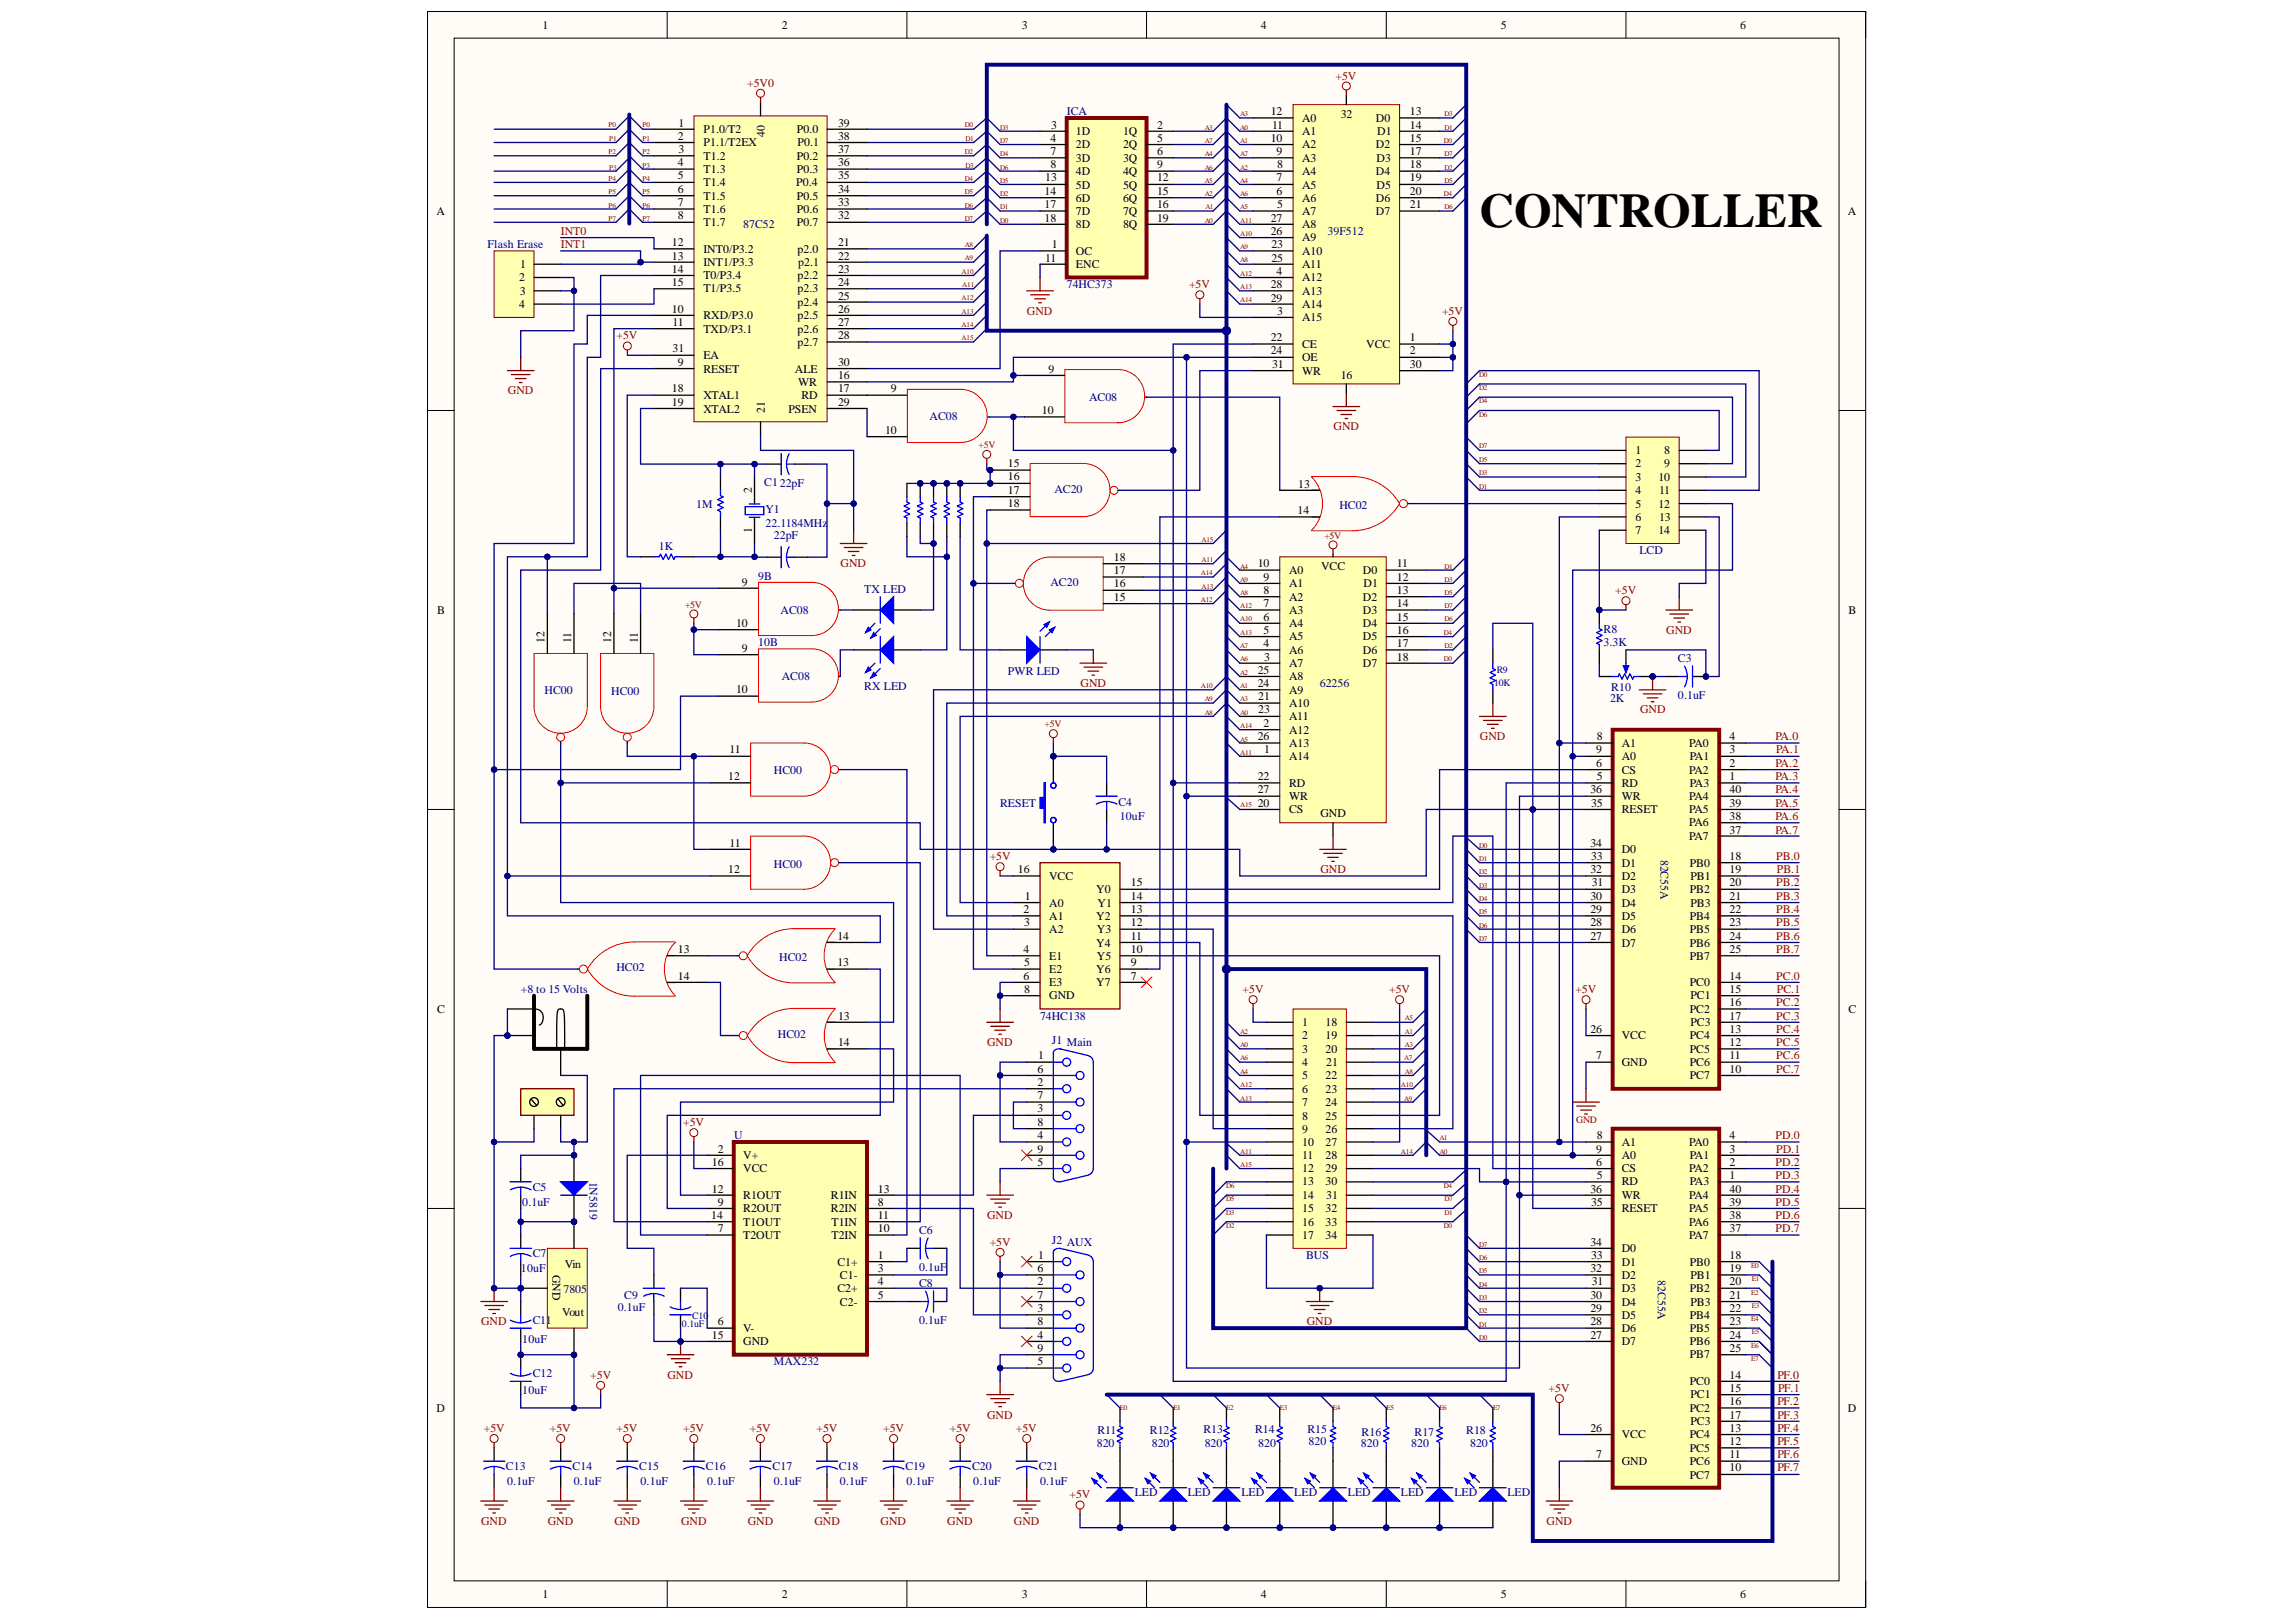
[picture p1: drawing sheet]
<svg xmlns="http://www.w3.org/2000/svg" width="297mm" height="210mm" viewBox="0 0 297 210" stroke-linecap="round" stroke-linejoin="round" font-family="sans-serif">
<defs><g id="words">
<text font-size="6.3" x="191.4" y="29.4">CONTROLLER</text>
<g font-size="1.5">
<text x="70.2" y="3.7">1</text>
<text x="101.1" y="3.7">2</text>
<text x="132.2" y="3.7">3</text>
<text x="163.1" y="3.7">4</text>
<text x="194.2" y="3.7">5</text>
<text x="225.1" y="3.7">6</text>
<text x="87.8" y="16.4">1</text>
<text x="91" y="17.2">P1.0/T2</text>
<text x="98.9" y="17.7" transform="rotate(-90 98.9 17.7)">40</text>
<text x="103.1" y="17.2">P0.0</text>
<text x="108.4" y="16.4">39</text>
<text x="136" y="16.6">3</text>
<text x="139.2" y="17.5">1D</text>
<text x="145.3" y="17.5">1Q</text>
<text x="149.7" y="16.6">2</text>
<text x="164.4" y="14.9">12</text>
<text x="164.6" y="16.6">11</text>
<text x="168.5" y="15.8">A0</text>
<text x="168.5" y="17.5">A1</text>
<text x="173.4" y="15.3">32</text>
<text x="178" y="15.8">D0</text>
<text x="178.2" y="17.5">D1</text>
<text x="182.4" y="14.9">13</text>
<text x="182.4" y="16.6">14</text>
<text x="87.7" y="18.1">2</text>
<text x="87.7" y="21.5">4</text>
<text x="87.7" y="23.2">5</text>
<text x="87.8" y="19.8">3</text>
<text x="91" y="18.9">P1.1/T2EX</text>
<text x="91" y="20.7">T1.2</text>
<text x="91" y="22.4">T1.3</text>
<text x="103.1" y="20.7">P0.2</text>
<text x="103.1" y="22.4">P0.3</text>
<text x="103.2" y="18.9">P0.1</text>
<text x="108.4" y="18.1">38</text>
<text x="108.4" y="19.8">37</text>
<text x="108.4" y="21.5">36</text>
<text x="108.4" y="23.2">35</text>
<text x="135.2" y="23.5">13</text>
<text x="135.9" y="18.3">4</text>
<text x="135.9" y="20.1">7</text>
<text x="135.9" y="21.8">8</text>
<text x="139.2" y="19.2">2D</text>
<text x="139.2" y="20.9">3D</text>
<text x="139.2" y="22.6">4D</text>
<text x="145.3" y="19.2">2Q</text>
<text x="145.3" y="20.9">3Q</text>
<text x="145.3" y="22.6">4Q</text>
<text x="149.7" y="18.3">5</text>
<text x="149.7" y="20.1">6</text>
<text x="149.7" y="21.8">9</text>
<text x="149.7" y="23.5">12</text>
<text x="164.4" y="18.3">10</text>
<text x="165.2" y="20.1">9</text>
<text x="165.2" y="23.5">7</text>
<text x="165.2" y="21.8">8</text>
<text x="168.5" y="19.2">A2</text>
<text x="168.5" y="20.9">A3</text>
<text x="168.5" y="22.6">A4</text>
<text x="178" y="19.2">D2</text>
<text x="178" y="22.6">D4</text>
<text x="178.1" y="20.9">D3</text>
<text x="182.4" y="18.3">15</text>
<text x="182.4" y="20.1">17</text>
<text x="182.4" y="21.8">18</text>
<text x="182.4" y="23.5">19</text>
<text x="56.5" y="27.8">A</text>
<text x="87.7" y="25">6</text>
<text x="87.7" y="26.7">7</text>
<text x="87.7" y="28.4">8</text>
<text x="91" y="24.1">T1.4</text>
<text x="91" y="25.8">T1.5</text>
<text x="91" y="27.5">T1.6</text>
<text x="91" y="29.3">T1.7</text>
<text x="103" y="24.1">P0.4</text>
<text x="103.1" y="25.8">P0.5</text>
<text x="103.1" y="27.5">P0.6</text>
<text x="103.1" y="29.3">P0.7</text>
<text x="108.4" y="25">34</text>
<text x="108.4" y="26.7">33</text>
<text x="108.4" y="28.4">32</text>
<text x="135.1" y="25.3">14</text>
<text x="135.1" y="26.9">17</text>
<text x="135.1" y="28.7">18</text>
<text x="139.2" y="24.4">5D</text>
<text x="139.2" y="26.1">6D</text>
<text x="139.2" y="27.8">7D</text>
<text x="139.2" y="29.6">8D</text>
<text x="145.3" y="24.4">5Q</text>
<text x="145.3" y="26.1">6Q</text>
<text x="145.3" y="27.8">7Q</text>
<text x="145.3" y="29.6">8Q</text>
<text x="149.7" y="25.3">15</text>
<text x="149.7" y="26.9">16</text>
<text x="149.7" y="28.7">19</text>
<text x="164.4" y="28.7">27</text>
<text x="165.2" y="25.3">6</text>
<text x="165.2" y="26.9">5</text>
<text x="168.5" y="24.4">A5</text>
<text x="168.5" y="26.1">A6</text>
<text x="168.5" y="27.8">A7</text>
<text x="168.5" y="29.6">A8</text>
<text x="178" y="26.1">D6</text>
<text x="178" y="27.8">D7</text>
<text x="178.1" y="24.4">D5</text>
<text x="182.4" y="25.3">20</text>
<text x="182.4" y="26.9">21</text>
<text x="239.1" y="27.8">A</text>
<text x="67.3" y="34.7">1</text>
<text x="86.9" y="31.8">12</text>
<text x="86.9" y="33.6">13</text>
<text x="86.9" y="35.3">14</text>
<text x="91" y="32.7">INT0/P3.2</text>
<text x="91" y="34.5">INT1/P3.3</text>
<text x="103.2" y="32.7">p2.0</text>
<text x="103.3" y="34.5">p2.1</text>
<text x="108.4" y="31.8">21</text>
<text x="108.4" y="33.6">22</text>
<text x="108.4" y="35.3">23</text>
<text x="135.2" y="33.9">11</text>
<text x="136.1" y="32.1">1</text>
<text x="139.2" y="32.9">OC</text>
<text x="139.2" y="34.7">ENC</text>
<text x="164.4" y="30.4">26</text>
<text x="164.5" y="32.1">23</text>
<text x="164.5" y="33.9">25</text>
<text x="165.2" y="35.6">4</text>
<text x="168.5" y="31.3">A9</text>
<text x="168.5" y="32.9">A10</text>
<text x="168.5" y="34.7">A11</text>
<text x="67.1" y="36.4">2</text>
<text x="67.1" y="39.9">4</text>
<text x="67.2" y="38.2">3</text>
<text x="86.9" y="37">15</text>
<text x="86.9" y="40.5">10</text>
<text x="91" y="36.2">T0/P3.4</text>
<text x="91" y="37.8">T1/P3.5</text>
<text x="91" y="41.3">RXD/P3.0</text>
<text x="103.2" y="36.2">p2.2</text>
<text x="103.2" y="37.8">p2.3</text>
<text x="103.2" y="39.6">p2.4</text>
<text x="103.2" y="41.3">p2.5</text>
<text x="108.4" y="37">24</text>
<text x="108.4" y="38.8">25</text>
<text x="108.4" y="40.5">26</text>
<text x="164.4" y="37.2">28</text>
<text x="164.4" y="39">29</text>
<text x="165.2" y="40.7">3</text>
<text x="168.5" y="36.4">A12</text>
<text x="168.5" y="38.2">A13</text>
<text x="168.5" y="39.9">A14</text>
<text x="168.5" y="41.6">A15</text>
<text x="87" y="42.1">11</text>
<text x="87" y="45.6">31</text>
<text x="87.7" y="47.4">9</text>
<text x="91" y="43.1">TXD/P3.1</text>
<text x="91" y="46.5">EA</text>
<text x="103.2" y="43.1">p2.6</text>
<text x="103.2" y="44.8">p2.7</text>
<text x="108.4" y="42.1">27</text>
<text x="108.4" y="43.9">28</text>
<text x="108.4" y="47.4">30</text>
<text x="164.4" y="45.9">24</text>
<text x="164.4" y="44.2">22</text>
<text x="164.6" y="47.6">31</text>
<text x="168.5" y="46.7">OE</text>
<text x="168.5" y="45">CE</text>
<text x="176.7" y="45">VCC</text>
<text x="182.4" y="44.2">1</text>
<text x="182.4" y="45.9">2</text>
<text x="182.4" y="47.6">30</text>
<text x="86.9" y="50.8">18</text>
<text x="86.9" y="52.5">19</text>
<text x="91" y="48.2">RESET</text>
<text x="91" y="51.6">XTAL1</text>
<text x="91" y="53.4">XTAL2</text>
<text x="98.9" y="53.4" transform="rotate(-90 98.9 53.4)">21</text>
<text x="102" y="53.4">PSEN</text>
<text x="102.8" y="48.2">ALE</text>
<text x="103.3" y="49.9">WR</text>
<text x="103.7" y="51.6">RD</text>
<text x="108.4" y="49.1">16</text>
<text x="108.4" y="50.8">17</text>
<text x="108.4" y="52.5">29</text>
<text x="115.3" y="50.8">9</text>
<text x="134.8" y="53.6">10</text>
<text x="135.6" y="48.2">9</text>
<text x="168.5" y="48.5">WR</text>
<text x="173.4" y="49">16</text>
<text x="114.5" y="56.2">10</text>
<text x="211.6" y="58.8">1</text>
<text x="215.3" y="58.8">8</text>
<text x="97.3" y="63.9" transform="rotate(-90 97.3 63.9)">2</text>
<text x="130.4" y="60.5">15</text>
<text x="130.4" y="62.2">16</text>
<text x="130.4" y="63.9">17</text>
<text x="130.4" y="65.6">18</text>
<text x="168" y="63.1">13</text>
<text x="211.6" y="60.5">2</text>
<text x="211.6" y="62.3">3</text>
<text x="211.6" y="63.9">4</text>
<text x="211.6" y="65.7">5</text>
<text x="214.5" y="62.3">10</text>
<text x="214.5" y="65.7">12</text>
<text x="214.6" y="63.9">11</text>
<text x="215.3" y="60.5">9</text>
<text x="97.3" y="68.9" transform="rotate(-90 97.3 68.9)">1</text>
<text x="167.9" y="66.6">14</text>
<text x="211.6" y="67.4">6</text>
<text x="211.6" y="69.1">7</text>
<text x="214.5" y="69.1">14</text>
<text x="214.6" y="67.4">13</text>
<text x="96" y="75.8">9</text>
<text x="144.1" y="77.7">15</text>
<text x="144.1" y="76">16</text>
<text x="144.1" y="74.3">17</text>
<text x="144.1" y="72.6">18</text>
<text x="162.7" y="73.4">10</text>
<text x="163.5" y="75.2">9</text>
<text x="163.5" y="76.9">8</text>
<text x="166.8" y="74.3">A0</text>
<text x="166.8" y="76">A1</text>
<text x="166.8" y="77.7">A2</text>
<text x="170.9" y="73.7">VCC</text>
<text x="176.3" y="74.3">D0</text>
<text x="176.3" y="77.7">D2</text>
<text x="176.4" y="76">D1</text>
<text x="180.7" y="73.4">11</text>
<text x="180.7" y="75.2">12</text>
<text x="180.7" y="76.9">13</text>
<text x="56.6" y="79.4">B</text>
<text x="70.4" y="83.2" transform="rotate(-90 70.4 83.2)">12</text>
<text x="73.9" y="83.2" transform="rotate(-90 73.9 83.2)">11</text>
<text x="79.1" y="83.2" transform="rotate(-90 79.1 83.2)">12</text>
<text x="82.5" y="83.2" transform="rotate(-90 82.5 83.2)">11</text>
<text x="95.2" y="81.1">10</text>
<text x="163.5" y="78.6">7</text>
<text x="163.5" y="80.3">6</text>
<text x="163.5" y="82">5</text>
<text x="163.5" y="83.7">4</text>
<text x="166.8" y="79.4">A3</text>
<text x="166.8" y="81.2">A4</text>
<text x="166.8" y="82.9">A5</text>
<text x="176.3" y="79.4">D3</text>
<text x="176.3" y="81.2">D4</text>
<text x="176.3" y="82.9">D5</text>
<text x="180.7" y="78.6">14</text>
<text x="180.7" y="80.3">15</text>
<text x="180.7" y="82">16</text>
<text x="180.7" y="83.7">17</text>
<text x="239.2" y="79.4">B</text>
<text x="95.2" y="89.7">10</text>
<text x="96" y="84.4">9</text>
<text x="162.7" y="87.2">25</text>
<text x="162.7" y="89">24</text>
<text x="163.6" y="85.5">3</text>
<text x="166.8" y="84.6">A6</text>
<text x="166.8" y="86.3">A7</text>
<text x="166.8" y="88">A8</text>
<text x="166.8" y="89.8">A9</text>
<text x="176.3" y="84.6">D6</text>
<text x="176.3" y="86.3">D7</text>
<text x="180.7" y="85.5">18</text>
<text x="162.7" y="95.8">26</text>
<text x="162.8" y="90.6">21</text>
<text x="162.8" y="92.3">23</text>
<text x="163.5" y="94.1">2</text>
<text x="166.8" y="91.5">A10</text>
<text x="166.8" y="93.2">A11</text>
<text x="166.8" y="95">A12</text>
<text x="206.6" y="95.8">8</text>
<text x="223.8" y="95.8">4</text>
<text x="94.2" y="100.9">12</text>
<text x="94.4" y="97.5">11</text>
<text x="162.7" y="100.9">22</text>
<text x="163.6" y="97.5">1</text>
<text x="166.8" y="96.6">A13</text>
<text x="166.8" y="98.4">A14</text>
<text x="166.8" y="101.8">RD</text>
<text x="206.5" y="97.5">9</text>
<text x="206.5" y="99.3">6</text>
<text x="206.6" y="100.9">5</text>
<text x="209.8" y="96.6">A1</text>
<text x="209.8" y="98.4">A0</text>
<text x="209.8" y="100.1">CS</text>
<text x="209.8" y="101.8">RD</text>
<text x="218.5" y="96.6">PA0</text>
<text x="218.5" y="100.1">PA2</text>
<text x="218.6" y="98.4">PA1</text>
<text x="218.6" y="101.8">PA3</text>
<text x="223.8" y="97.5">3</text>
<text x="223.8" y="99.3">2</text>
<text x="223.8" y="100.9">1</text>
<text x="162.7" y="102.6">27</text>
<text x="162.7" y="104.4">20</text>
<text x="166.8" y="103.6">WR</text>
<text x="166.8" y="105.3">CS</text>
<text x="170.8" y="105.8">GND</text>
<text x="205.8" y="102.6">36</text>
<text x="205.8" y="104.4">35</text>
<text x="209.8" y="103.6">WR</text>
<text x="209.8" y="105.3">RESET</text>
<text x="218.5" y="103.6">PA4</text>
<text x="218.5" y="105.3">PA5</text>
<text x="218.5" y="106.9">PA6</text>
<text x="223.8" y="102.6">40</text>
<text x="223.8" y="104.4">39</text>
<text x="223.8" y="106.1">38</text>
<text x="223.8" y="107.9">37</text>
<text x="94.2" y="113">12</text>
<text x="94.4" y="109.6">11</text>
<text x="131.7" y="113">16</text>
<text x="135.7" y="113.9">VCC</text>
<text x="205.8" y="109.6">34</text>
<text x="205.8" y="113">32</text>
<text x="205.8" y="111.3">33</text>
<text x="209.8" y="110.4">D0</text>
<text x="209.8" y="112.2">D1</text>
<text x="209.8" y="113.9">D2</text>
<text x="218.5" y="108.7">PA7</text>
<text x="218.6" y="112.2">PB0</text>
<text x="218.7" y="113.9">PB1</text>
<text x="223.8" y="111.3">18</text>
<text x="223.8" y="113">19</text>
<text x="132.4" y="118.2">2</text>
<text x="132.5" y="119.9">3</text>
<text x="132.6" y="116.4">1</text>
<text x="135.7" y="117.3">A0</text>
<text x="135.7" y="119">A1</text>
<text x="141.8" y="115.6">Y0</text>
<text x="141.8" y="119">Y2</text>
<text x="142" y="117.3">Y1</text>
<text x="146.3" y="114.7">15</text>
<text x="146.3" y="116.4">14</text>
<text x="146.3" y="118.2">13</text>
<text x="146.3" y="119.9">12</text>
<text x="205.8" y="116.4">30</text>
<text x="205.8" y="118.2">29</text>
<text x="205.8" y="119.9">28</text>
<text x="205.9" y="114.7">31</text>
<text x="209.8" y="115.6">D3</text>
<text x="209.8" y="117.3">D4</text>
<text x="209.8" y="119">D5</text>
<text x="218.6" y="115.6">PB2</text>
<text x="218.6" y="119">PB4</text>
<text x="218.7" y="117.3">PB3</text>
<text x="223.8" y="114.7">20</text>
<text x="223.8" y="116.4">21</text>
<text x="223.8" y="118.2">22</text>
<text x="223.8" y="119.9">23</text>
<text x="87.7" y="123.3">13</text>
<text x="108.3" y="125">13</text>
<text x="108.3" y="121.6">14</text>
<text x="132.4" y="123.3">4</text>
<text x="132.5" y="125">5</text>
<text x="135.7" y="120.7">A2</text>
<text x="135.7" y="124.2">E1</text>
<text x="135.7" y="125.9">E2</text>
<text x="141.8" y="122.5">Y4</text>
<text x="141.8" y="125.9">Y6</text>
<text x="141.9" y="120.7">Y3</text>
<text x="141.9" y="124.2">Y5</text>
<text x="146.3" y="121.6">11</text>
<text x="146.3" y="123.3">10</text>
<text x="146.3" y="125">9</text>
<text x="205.8" y="121.6">27</text>
<text x="209.8" y="120.7">D6</text>
<text x="209.8" y="122.5">D7</text>
<text x="218.6" y="120.7">PB5</text>
<text x="218.6" y="122.5">PB6</text>
<text x="218.6" y="124.2">PB7</text>
<text x="223.8" y="121.6">24</text>
<text x="223.8" y="123.3">25</text>
<text x="56.6" y="131.1">C</text>
<text x="87.7" y="126.8">14</text>
<text x="108.4" y="132">13</text>
<text x="132.4" y="126.8">6</text>
<text x="132.5" y="128.5">8</text>
<text x="135.7" y="127.6">E3</text>
<text x="135.7" y="129.3">GND</text>
<text x="141.8" y="127.6">Y7</text>
<text x="146.3" y="126.8">7</text>
<text x="218.6" y="127.6">PC0</text>
<text x="218.6" y="131.1">PC2</text>
<text x="218.7" y="129.3">PC1</text>
<text x="223.8" y="126.8">14</text>
<text x="223.8" y="128.5">15</text>
<text x="223.8" y="130.2">16</text>
<text x="223.8" y="132">17</text>
<text x="239.2" y="131.1">C</text>
<text x="108.4" y="135.4">14</text>
<text x="134.3" y="137.1">1</text>
<text x="168.5" y="132.8">1</text>
<text x="168.5" y="134.5">2</text>
<text x="168.5" y="136.3">3</text>
<text x="168.5" y="138">4</text>
<text x="171.5" y="132.8">18</text>
<text x="171.5" y="134.5">19</text>
<text x="171.5" y="136.3">20</text>
<text x="171.6" y="138">21</text>
<text x="205.8" y="133.6">26</text>
<text x="206.5" y="137.1">7</text>
<text x="209.8" y="134.5">VCC</text>
<text x="209.8" y="138">GND</text>
<text x="218.6" y="134.5">PC4</text>
<text x="218.6" y="136.3">PC5</text>
<text x="218.6" y="138">PC6</text>
<text x="218.7" y="132.8">PC3</text>
<text x="223.8" y="133.6">13</text>
<text x="223.8" y="135.4">12</text>
<text x="223.8" y="137.1">11</text>
<text x="134.2" y="140.6">2</text>
<text x="134.2" y="144">3</text>
<text x="134.2" y="138.8">6</text>
<text x="134.2" y="142.3">7</text>
<text x="168.5" y="139.6">5</text>
<text x="168.5" y="141.4">6</text>
<text x="168.5" y="143.1">7</text>
<text x="171.5" y="139.6">22</text>
<text x="171.5" y="141.4">23</text>
<text x="171.5" y="143.1">24</text>
<text x="218.6" y="139.6">PC7</text>
<text x="223.8" y="138.8">10</text>
<text x="92.9" y="149.2">2</text>
<text x="134.2" y="147.4">4</text>
<text x="134.2" y="145.7">8</text>
<text x="134.2" y="149.2">9</text>
<text x="168.5" y="144.9">8</text>
<text x="168.5" y="146.6">9</text>
<text x="168.5" y="148.3">10</text>
<text x="171.5" y="144.9">25</text>
<text x="171.5" y="146.6">26</text>
<text x="171.5" y="148.3">27</text>
<text x="206.5" y="149.2">9</text>
<text x="206.6" y="147.4">8</text>
<text x="209.8" y="148.3">A1</text>
<text x="218.5" y="148.3">PA0</text>
<text x="223.8" y="147.4">4</text>
<text x="223.8" y="149.2">3</text>
<text x="92.1" y="150.9">16</text>
<text x="92.1" y="154.3">12</text>
<text x="96.2" y="150">V+</text>
<text x="96.2" y="151.7">VCC</text>
<text x="96.2" y="155.2">R1OUT</text>
<text x="107.5" y="155.2">R1IN</text>
<text x="113.6" y="154.3">13</text>
<text x="134.2" y="150.9">5</text>
<text x="168.5" y="150">11</text>
<text x="168.5" y="151.7">12</text>
<text x="168.5" y="153.4">13</text>
<text x="168.5" y="155.2">14</text>
<text x="171.5" y="150">28</text>
<text x="171.5" y="151.7">29</text>
<text x="171.5" y="153.4">30</text>
<text x="171.6" y="155.2">31</text>
<text x="205.8" y="154.3">36</text>
<text x="206.5" y="150.9">6</text>
<text x="206.6" y="152.6">5</text>
<text x="209.8" y="150">A0</text>
<text x="209.8" y="151.7">CS</text>
<text x="209.8" y="153.4">RD</text>
<text x="209.8" y="155.2">WR</text>
<text x="218.5" y="151.7">PA2</text>
<text x="218.5" y="155.2">PA4</text>
<text x="218.6" y="150">PA1</text>
<text x="218.6" y="153.4">PA3</text>
<text x="223.8" y="150.9">2</text>
<text x="223.8" y="152.6">1</text>
<text x="223.8" y="154.3">40</text>
<text x="92" y="157.7">14</text>
<text x="92.9" y="156">9</text>
<text x="92.9" y="159.5">7</text>
<text x="96.2" y="156.9">R2OUT</text>
<text x="96.2" y="158.7">T1OUT</text>
<text x="96.2" y="160.3">T2OUT</text>
<text x="107.5" y="156.9">R2IN</text>
<text x="107.6" y="158.7">T1IN</text>
<text x="107.6" y="160.3">T2IN</text>
<text x="113.6" y="156">8</text>
<text x="113.6" y="157.7">11</text>
<text x="113.6" y="159.5">10</text>
<text x="168.5" y="156.9">15</text>
<text x="168.5" y="158.7">16</text>
<text x="168.5" y="160.3">17</text>
<text x="171.5" y="156.9">32</text>
<text x="171.5" y="158.7">33</text>
<text x="171.5" y="160.3">34</text>
<text x="205.8" y="161.2">34</text>
<text x="205.8" y="156">35</text>
<text x="209.8" y="156.9">RESET</text>
<text x="218.5" y="156.9">PA5</text>
<text x="218.5" y="158.7">PA6</text>
<text x="218.5" y="160.3">PA7</text>
<text x="223.8" y="156">39</text>
<text x="223.8" y="157.7">38</text>
<text x="223.8" y="159.5">37</text>
<text x="71.5" y="165" transform="rotate(90 71.5 165)">GND</text>
<text x="73.1" y="164.1">Vin</text>
<text x="108.3" y="163.8">C1+</text>
<text x="108.3" y="167.2">C2+</text>
<text x="108.7" y="165.5">C1-</text>
<text x="113.6" y="162.9">1</text>
<text x="113.6" y="164.7">3</text>
<text x="113.6" y="166.3">4</text>
<text x="134.2" y="166.3">2</text>
<text x="134.2" y="164.7">6</text>
<text x="134.3" y="162.9">1</text>
<text x="205.8" y="164.7">32</text>
<text x="205.8" y="162.9">33</text>
<text x="205.9" y="166.3">31</text>
<text x="209.8" y="162">D0</text>
<text x="209.8" y="163.8">D1</text>
<text x="209.8" y="165.5">D2</text>
<text x="209.8" y="167.2">D3</text>
<text x="218.6" y="163.8">PB0</text>
<text x="218.6" y="167.2">PB2</text>
<text x="218.7" y="165.5">PB1</text>
<text x="223.8" y="162.9">18</text>
<text x="223.8" y="164.7">19</text>
<text x="223.8" y="166.3">20</text>
<text x="72.7" y="170.3">Vout</text>
<text x="92.1" y="173.3">15</text>
<text x="92.9" y="171.5">6</text>
<text x="96.2" y="172.4">V-</text>
<text x="108.7" y="169">C2-</text>
<text x="113.6" y="168.1">5</text>
<text x="134.2" y="169.8">3</text>
<text x="134.2" y="173.3">4</text>
<text x="134.2" y="168.1">7</text>
<text x="134.2" y="171.5">8</text>
<text x="205.8" y="168.1">30</text>
<text x="205.8" y="169.8">29</text>
<text x="205.8" y="171.5">28</text>
<text x="205.8" y="173.3">27</text>
<text x="209.8" y="169">D4</text>
<text x="209.8" y="170.6">D5</text>
<text x="209.8" y="172.4">D6</text>
<text x="218.6" y="170.6">PB4</text>
<text x="218.6" y="172.4">PB5</text>
<text x="218.7" y="169">PB3</text>
<text x="223.8" y="168.1">21</text>
<text x="223.8" y="169.8">22</text>
<text x="223.8" y="171.5">23</text>
<text x="223.8" y="173.3">24</text>
<text x="96.2" y="174.1">GND</text>
<text x="134.2" y="176.6">5</text>
<text x="134.2" y="175">9</text>
<text x="209.8" y="174.1">D7</text>
<text x="218.6" y="174.1">PB6</text>
<text x="218.6" y="175.8">PB7</text>
<text x="218.6" y="179.3">PC0</text>
<text x="223.8" y="175">25</text>
<text x="223.8" y="178.4">14</text>
<text x="56.5" y="182.7">D</text>
<text x="205.8" y="185.3">26</text>
<text x="218.6" y="182.7">PC2</text>
<text x="218.7" y="181">PC1</text>
<text x="218.7" y="184.4">PC3</text>
<text x="223.8" y="180.1">15</text>
<text x="223.8" y="181.9">16</text>
<text x="223.8" y="183.6">17</text>
<text x="223.8" y="185.3">13</text>
<text x="239.1" y="182.7">D</text>
<text x="206.5" y="188.7">7</text>
<text x="209.8" y="186.1">VCC</text>
<text x="209.8" y="189.6">GND</text>
<text x="218.6" y="186.1">PC4</text>
<text x="218.6" y="187.9">PC5</text>
<text x="218.6" y="189.6">PC6</text>
<text x="218.6" y="191.3">PC7</text>
<text x="223.8" y="187">12</text>
<text x="223.8" y="188.7">11</text>
<text x="223.8" y="190.4">10</text>
<text x="70.2" y="206.8">1</text>
<text x="101.1" y="206.8">2</text>
<text x="132.2" y="206.8">3</text>
<text x="163.1" y="206.8">4</text>
<text x="194.2" y="206.8">5</text>
<text x="225.1" y="206.8">6</text>
</g>
<g font-size="1.5" fill="#800000">
<text x="96.7" y="11.2">+5V0</text>
<text x="172.8" y="10.3">+5V</text>
<text x="72.6" y="30.4">INT0</text>
<text x="72.6" y="32.1">INT1</text>
<text x="132.9" y="40.7">GND</text>
<text x="153.8" y="37.2">+5V</text>
<text x="186.6" y="40.7">+5V</text>
<text x="79.7" y="43.9">+5V</text>
<text x="65.7" y="51">GND</text>
<text x="172.5" y="55.7">GND</text>
<text x="108.8" y="73.4">GND</text>
<text x="209" y="76.9">+5V</text>
<text x="215.6" y="82">GND</text>
<text x="139.8" y="89">GND</text>
<text x="191.5" y="95.8">GND</text>
<text x="212.2" y="92.3">GND</text>
<text x="229.7" y="95.8">PA.0</text>
<text x="229.7" y="99.3">PA.2</text>
<text x="229.7" y="100.9">PA.3</text>
<text x="229.8" y="97.5">PA.1</text>
<text x="229.7" y="102.6">PA.4</text>
<text x="229.7" y="104.4">PA.5</text>
<text x="229.7" y="106.1">PA.6</text>
<text x="229.7" y="107.9">PA.7</text>
<text x="128" y="111.3">+5V</text>
<text x="170.8" y="113">GND</text>
<text x="229.8" y="111.3">PB.0</text>
<text x="229.9" y="113">PB.1</text>
<text x="229.8" y="114.7">PB.2</text>
<text x="229.8" y="116.4">PB.3</text>
<text x="229.8" y="118.2">PB.4</text>
<text x="229.8" y="119.9">PB.5</text>
<text x="229.8" y="121.6">PB.6</text>
<text x="229.8" y="123.3">PB.7</text>
<text x="160.8" y="128.5">+5V</text>
<text x="179.7" y="128.5">+5V</text>
<text x="203.8" y="128.5">+5V</text>
<text x="229.8" y="126.8">PC.0</text>
<text x="229.8" y="130.2">PC.2</text>
<text x="229.8" y="132">PC.3</text>
<text x="229.9" y="128.5">PC.1</text>
<text x="127.7" y="135.4">GND</text>
<text x="229.8" y="133.6">PC.4</text>
<text x="229.8" y="135.4">PC.5</text>
<text x="229.8" y="137.1">PC.6</text>
<text x="229.8" y="138.8">PC.7</text>
<text x="88.4" y="145.7">+5V</text>
<text x="229.7" y="147.4">PD.0</text>
<text x="229.8" y="149.2">PD.1</text>
<text x="229.7" y="150.9">PD.2</text>
<text x="229.7" y="152.6">PD.3</text>
<text x="229.7" y="154.3">PD.4</text>
<text x="127.7" y="157.7">GND</text>
<text x="128" y="161.2">+5V</text>
<text x="229.7" y="156">PD.5</text>
<text x="229.7" y="157.7">PD.6</text>
<text x="229.7" y="159.5">PD.7</text>
<text x="62.2" y="171.5">GND</text>
<text x="169.1" y="171.5">GND</text>
<text x="76.4" y="178.4">+5V</text>
<text x="86.3" y="178.4">GND</text>
<text x="229.9" y="178.4">PF.0</text>
<text x="62.6" y="185.3">+5V</text>
<text x="71.1" y="185.3">+5V</text>
<text x="79.7" y="185.3">+5V</text>
<text x="88.4" y="185.3">+5V</text>
<text x="97" y="185.3">+5V</text>
<text x="105.6" y="185.3">+5V</text>
<text x="114.3" y="185.3">+5V</text>
<text x="122.9" y="185.3">+5V</text>
<text x="127.7" y="183.6">GND</text>
<text x="131.4" y="185.3">+5V</text>
<text x="200.3" y="180.1">+5V</text>
<text x="229.9" y="181.9">PF.2</text>
<text x="229.9" y="183.6">PF.3</text>
<text x="229.9" y="185.3">PF.4</text>
<text x="230" y="180.1">PF.1</text>
<text x="229.9" y="187">PF.5</text>
<text x="229.9" y="188.7">PF.6</text>
<text x="229.9" y="190.4">PF.7</text>
<text x="62.2" y="197.3">GND</text>
<text x="70.9" y="197.3">GND</text>
<text x="79.5" y="197.3">GND</text>
<text x="88.1" y="197.3">GND</text>
<text x="96.7" y="197.3">GND</text>
<text x="105.4" y="197.3">GND</text>
<text x="113.9" y="197.3">GND</text>
<text x="122.5" y="197.3">GND</text>
<text x="131.2" y="197.3">GND</text>
<text x="138.4" y="193.9">+5V</text>
<text x="200.1" y="197.3">GND</text>
</g>
<g font-size="1.5" fill="#000080">
<text x="138" y="14.9">ICA</text>
<text x="96.2" y="29.6">87C52</text>
<text x="63.1" y="32.1">Flash Erase</text>
<text x="171.8" y="30.4">39F512</text>
<text x="138" y="37.2">74HC373</text>
<text x="140.9" y="51.9">AC08</text>
<text x="120.3" y="54.3">AC08</text>
<text x="90.1" y="65.7">1M</text>
<text x="98.9" y="62.9">C122pF</text>
<text x="136.4" y="63.8">AC20</text>
<text x="173.3" y="65.9">HC02</text>
<text x="85.2" y="71.2">1K</text>
<text x="99" y="66.4">Y1</text>
<text x="99" y="68.2">22.1184MHz</text>
<text x="100.1" y="69.8">22pF</text>
<text x="212.1" y="71.7">LCD</text>
<text x="98.1" y="75">9B</text>
<text x="111.8" y="76.7">TX LED</text>
<text x="135.9" y="75.9">AC20</text>
<text x="98.1" y="83.6">10B</text>
<text x="101" y="79.4">AC08</text>
<text x="207.4" y="83.5">3.3K</text>
<text x="207.4" y="81.9">R8</text>
<text x="70.4" y="89.8">HC00</text>
<text x="79.1" y="90">HC00</text>
<text x="101.1" y="88">AC08</text>
<text x="111.8" y="89.3">RX LED</text>
<text x="130.4" y="87.3">PWR LED</text>
<text x="170.7" y="89">62256</text>
<text x="208.5" y="89.5">R10</text>
<text x="217.1" y="85.7">C3</text>
<text x="208.3" y="90.8">2K</text>
<text x="217.1" y="90.5">0.1uF</text>
<text x="100.1" y="100.1">HC00</text>
<text x="129.4" y="104.4">RESET</text>
<text x="144.7" y="104.2">C4</text>
<text x="144.9" y="106.1">10uF</text>
<text x="100.1" y="112.4">HC00</text>
<text x="214.8" y="111.3" transform="rotate(90 214.8 111.3)">82C55A</text>
<text x="79.7" y="125.7">HC02</text>
<text x="100.8" y="124.4">HC02</text>
<text x="67.4" y="128.5">+8 to 15 Volts</text>
<text x="134.5" y="132">74HC138</text>
<text x="100.6" y="134.3">HC02</text>
<text x="136.1" y="135.2">J1 Main</text>
<text x="95" y="147.4">U</text>
<text x="68.9" y="154.2">C5</text>
<text x="76.3" y="152.9" transform="rotate(90 76.3 152.9)">1N5819</text>
<text x="67.6" y="156">0.1uF</text>
<text x="118.9" y="159.7">C6</text>
<text x="136.1" y="161">J2 AUX</text>
<text x="67.4" y="164.7">10uF</text>
<text x="68.9" y="162.7">C7</text>
<text x="72.9" y="167.4">7805</text>
<text x="118.9" y="166.5">C8</text>
<text x="118.9" y="164.5">0.1uF</text>
<text x="169" y="162.9">BUS</text>
<text x="214.5" y="165.7" transform="rotate(90 214.5 165.7)">82C55A</text>
<text x="67.6" y="173.8">10uF</text>
<text x="68.9" y="171.3">C11</text>
<text x="79.9" y="169.6">0.1uF</text>
<text x="80.8" y="168.1">C9</text>
<text x="118.9" y="171.3">0.1uF</text>
<text x="68.9" y="178.3">C12</text>
<text x="100.1" y="176.6">MAX232</text>
<text x="67.6" y="180.4">10uF</text>
<text x="142" y="185.6">R11</text>
<text x="148.8" y="185.6">R12</text>
<text x="155.7" y="185.4">R13</text>
<text x="162.4" y="185.4">R14</text>
<text x="169.1" y="185.4">R15</text>
<text x="176.2" y="185.8">R16</text>
<text x="183" y="185.8">R17</text>
<text x="189.7" y="185.6">R18</text>
<text x="65.5" y="190.2">C13</text>
<text x="74.1" y="190.2">C14</text>
<text x="82.7" y="190.2">C15</text>
<text x="91.3" y="190.2">C16</text>
<text x="100" y="190.2">C17</text>
<text x="108.5" y="190.2">C18</text>
<text x="117.1" y="190.2">C19</text>
<text x="125.8" y="190.2">C20</text>
<text x="134.4" y="190.2">C21</text>
<text x="141.9" y="187.2">820</text>
<text x="149" y="187.2">820</text>
<text x="155.9" y="187.2">820</text>
<text x="162.8" y="187.2">820</text>
<text x="169.3" y="187">820</text>
<text x="176.1" y="187.2">820</text>
<text x="182.6" y="187.2">820</text>
<text x="190.2" y="187.2">820</text>
<text x="65.6" y="192.2">0.1uF</text>
<text x="74.3" y="192.2">0.1uF</text>
<text x="82.9" y="192.2">0.1uF</text>
<text x="91.5" y="192.2">0.1uF</text>
<text x="100.1" y="192.2">0.1uF</text>
<text x="108.7" y="192.2">0.1uF</text>
<text x="117.3" y="192.2">0.1uF</text>
<text x="125.9" y="192.2">0.1uF</text>
<text x="134.5" y="192.2">0.1uF</text>
<text x="146.8" y="193.5">LED</text>
<text x="153.7" y="193.5">LED</text>
<text x="160.6" y="193.5">LED</text>
<text x="167.4" y="193.5">LED</text>
<text x="174.4" y="193.5">LED</text>
<text x="181.2" y="193.5">LED</text>
<text x="188.2" y="193.5">LED</text>
<text x="195" y="193.5">LED</text>
</g>
<g font-size="1.3" fill="#800000">
<text x="126.6" y="58">+5V</text>
<text x="171.3" y="69.7">+5V</text>
<text x="88.6" y="78.6">+5V</text>
<text x="135.1" y="94.1">+5V</text>
<text x="203.9" y="145.4">GND</text>
</g>
<g font-size="1.3" fill="#000080">
<text x="193.3" y="88.8">10K</text>
<text x="193.7" y="87.1">R9</text>
<text x="88.2" y="171.7">0.1uF</text>
<text x="89.6" y="170.7">C10</text>
</g>
<g font-size=".9" fill="#800000">
<text x="78.7" y="16.5">P0</text>
<text x="83.1" y="16.5">P0</text>
<text x="124.8" y="16.5">D0</text>
<text x="129.4" y="16.8">D3</text>
<text x="155.9" y="16.8">A3</text>
<text x="160.4" y="15">A3</text>
<text x="160.4" y="16.8">A0</text>
<text x="186.9" y="15">D3</text>
<text x="186.9" y="16.8">D1</text>
<text x="78.7" y="19.9">P2</text>
<text x="78.7" y="23.4">P4</text>
<text x="78.8" y="18.2">P1</text>
<text x="78.8" y="22">P3</text>
<text x="83.1" y="18.2">P1</text>
<text x="83.1" y="19.9">P2</text>
<text x="83.1" y="21.7">P3</text>
<text x="83.1" y="23.4">P4</text>
<text x="124.8" y="19.9">D2</text>
<text x="124.8" y="23.4">D4</text>
<text x="124.9" y="18.2">D1</text>
<text x="124.9" y="21.7">D3</text>
<text x="129.4" y="18.5">D7</text>
<text x="129.4" y="20.2">D4</text>
<text x="129.4" y="22">D6</text>
<text x="129.4" y="23.6">D5</text>
<text x="155.9" y="18.5">A7</text>
<text x="155.9" y="20.2">A4</text>
<text x="155.9" y="22">A6</text>
<text x="155.9" y="23.6">A5</text>
<text x="160.4" y="18.5">A1</text>
<text x="160.4" y="20.2">A7</text>
<text x="160.4" y="22">A2</text>
<text x="160.4" y="23.6">A4</text>
<text x="186.8" y="18.5">D0</text>
<text x="186.9" y="20.2">D7</text>
<text x="186.9" y="22">D2</text>
<text x="186.9" y="23.6">D5</text>
<text x="78.7" y="25.1">P5</text>
<text x="78.7" y="26.9">P6</text>
<text x="78.7" y="28.5">P7</text>
<text x="83.1" y="25.1">P5</text>
<text x="83.1" y="26.9">P6</text>
<text x="83.1" y="28.5">P7</text>
<text x="124.8" y="25.1">D5</text>
<text x="124.8" y="26.9">D6</text>
<text x="124.8" y="28.5">D7</text>
<text x="129.4" y="25.3">D2</text>
<text x="129.4" y="27.1">D1</text>
<text x="129.4" y="28.8">D0</text>
<text x="155.9" y="25.3">A2</text>
<text x="155.9" y="28.8">A0</text>
<text x="155.9" y="27.1">A1</text>
<text x="160.4" y="25.3">A6</text>
<text x="160.4" y="27.1">A5</text>
<text x="160.4" y="28.8">A11</text>
<text x="186.8" y="25.3">D4</text>
<text x="186.9" y="27.1">D6</text>
<text x="124.4" y="35.5">A10</text>
<text x="124.8" y="32">A8</text>
<text x="124.8" y="33.7">A9</text>
<text x="160.4" y="30.5">A10</text>
<text x="160.4" y="32.3">A9</text>
<text x="160.4" y="34">A8</text>
<text x="160.4" y="35.7">A12</text>
<text x="124.4" y="38.9">A12</text>
<text x="124.4" y="40.6">A13</text>
<text x="124.5" y="37.2">A11</text>
<text x="160.4" y="37.4">A13</text>
<text x="160.4" y="39.1">A14</text>
<text x="124.4" y="44">A15</text>
<text x="124.4" y="42.3">A14</text>
<text x="191.4" y="54">D6</text>
<text x="191.4" y="52.2">D4</text>
<text x="191.4" y="50.5">D2</text>
<text x="191.4" y="48.7">D0</text>
<text x="191.4" y="58">D7</text>
<text x="191.4" y="59.8">D5</text>
<text x="191.4" y="63.3">D1</text>
<text x="191.4" y="61.5">D3</text>
<text x="155.4" y="70.1">A15</text>
<text x="155.4" y="77.9">A12</text>
<text x="155.4" y="74.4">A14</text>
<text x="155.4" y="76.2">A13</text>
<text x="155.4" y="72.7">A11</text>
<text x="160.4" y="73.6">A4</text>
<text x="160.4" y="75.3">A9</text>
<text x="160.4" y="77">A8</text>
<text x="186.9" y="73.6">D1</text>
<text x="186.9" y="75.3">D3</text>
<text x="186.9" y="77">D5</text>
<text x="160.4" y="78.7">A12</text>
<text x="160.4" y="80.4">A10</text>
<text x="160.4" y="82.2">A13</text>
<text x="160.4" y="83.9">A7</text>
<text x="186.8" y="82.2">D4</text>
<text x="186.9" y="78.7">D7</text>
<text x="186.9" y="80.4">D6</text>
<text x="186.9" y="83.9">D2</text>
<text x="155.4" y="89">A10</text>
<text x="160.4" y="85.6">A6</text>
<text x="160.4" y="87.3">A2</text>
<text x="160.4" y="89">A1</text>
<text x="186.8" y="85.6">D0</text>
<text x="155.9" y="90.7">A9</text>
<text x="155.9" y="92.5">A8</text>
<text x="160.4" y="90.7">A3</text>
<text x="160.4" y="92.5">A0</text>
<text x="160.4" y="94.2">A14</text>
<text x="160.4" y="96">A5</text>
<text x="160.4" y="97.7">A11</text>
<text x="160.4" y="104.5">A15</text>
<text x="191.4" y="109.7">D0</text>
<text x="191.4" y="111.4">D1</text>
<text x="191.4" y="113.1">D2</text>
<text x="191.4" y="114.9">D3</text>
<text x="191.4" y="116.6">D4</text>
<text x="191.4" y="118.3">D5</text>
<text x="191.4" y="120">D6</text>
<text x="191.4" y="121.7">D7</text>
<text x="160.4" y="137.2">A6</text>
<text x="160.4" y="135.5">A0</text>
<text x="160.4" y="133.8">A2</text>
<text x="181.7" y="137.2">A7</text>
<text x="181.7" y="135.5">A3</text>
<text x="181.7" y="133.8">A1</text>
<text x="181.7" y="132">A5</text>
<text x="160.4" y="142.4">A13</text>
<text x="160.4" y="140.7">A12</text>
<text x="160.4" y="139">A4</text>
<text x="181.2" y="140.7">A10</text>
<text x="181.7" y="142.4">A9</text>
<text x="181.7" y="139">A8</text>
<text x="160.4" y="149.3">A11</text>
<text x="181.2" y="149.3">A14</text>
<text x="186.2" y="147.6">A1</text>
<text x="186.2" y="149.3">A0</text>
<text x="158.6" y="153.8">D6</text>
<text x="158.6" y="155.4">D5</text>
<text x="160.4" y="151">A15</text>
<text x="186.8" y="153.8">D4</text>
<text x="186.9" y="155.4">D7</text>
<text x="158.6" y="157.2">D3</text>
<text x="158.6" y="158.9">D2</text>
<text x="186.8" y="158.9">D0</text>
<text x="186.9" y="157.2">D1</text>
<text x="191.4" y="161.4">D7</text>
<text x="191.4" y="163">D6</text>
<text x="191.4" y="164.7">D5</text>
<text x="191.4" y="166.5">D4</text>
<text x="226.6" y="167.5">E2</text>
<text x="226.6" y="164.1">E0</text>
<text x="226.6" y="165.8">E1</text>
<text x="191.4" y="168.2">D3</text>
<text x="191.4" y="170">D2</text>
<text x="191.4" y="171.7">D1</text>
<text x="191.4" y="173.4">D0</text>
<text x="226.6" y="171">E4</text>
<text x="226.6" y="169.2">E3</text>
<text x="226.6" y="172.7">E5</text>
<text x="226.6" y="174.5">E6</text>
<text x="226.6" y="176.1">E7</text>
<text x="144.9" y="182.5">E0</text>
<text x="151.8" y="182.5">E1</text>
<text x="158.6" y="182.5">E2</text>
<text x="165.6" y="182.5">E3</text>
<text x="172.4" y="182.5">E4</text>
<text x="179.4" y="182.5">E5</text>
<text x="186.2" y="182.5">E6</text>
<text x="193.2" y="182.5">E7</text>
</g>
</g></defs>
<path d="M55.3 1.5h186.1v206.5h-186.1z" fill-rule="evenodd" fill="#fffcf8"/>
<path d="M55.3 1.5h186.1v206.5h-186.1z" fill="none" stroke="#000" stroke-width=".13"/>
<path d="M58.8 4.9h179.1v199.7h-179.1z" fill-rule="evenodd" fill="#fffcf8"/>
<g fill="none" stroke="#000" stroke-width=".13">
<path d="M55.3 1.5h3.5M58.8 4.9h179.1v199.7h-179.1zM86.3 1.5v3.4M117.3 1.5v3.4M148.3 1.5v3.4M179.3 1.5v3.4M210.4 1.5v3.4M237.9 1.5h3.5v3.4M55.3 53.1h3.5M237.9 53.1h3.5M55.3 104.8h3.5M237.9 104.8h3.5"/>
<path d="M55.3 156.4h3.5M237.9 156.4h3.5M86.3 204.6v3.4M117.3 204.6v3.4M148.3 204.6v3.4M179.3 204.6v3.4M210.4 204.6v3.4M241.4 204.6v3.4"/>
</g>
<path d="M89.8 15h17.2v39.6h-17.2z" fill-rule="evenodd" fill="#ffffb0"/>
<g fill="none" stroke="#800000" stroke-width=".13">
<path d="M89.8 15h17.2v39.6h-17.2z"/>
<circle cx="98.4" cy="12.1" r=".52"/>
<circle cx="81.2" cy="44.8" r=".52"/>
</g>
<g fill="none" stroke="#000" stroke-width=".17">
<path d="M84.6 16.7h5.2M84.6 18.4h5.2M98.4 13.3v1.7M107 16.7h5.2M107 18.4h5.2M84.6 20.2h5.2M84.6 21.9h5.2M84.6 23.6h5.2M84.6 25.3h5.2M84.6 27h5.2M84.6 28.8h5.2M84.6 32.2h5.2"/>
<path d="M84.6 33.9h5.2M84.6 35.6h5.2M84.6 37.4h5.2M107 20.2h5.2M107 21.9h5.2M107 23.6h5.2M107 25.3h5.2M107 27h5.2M107 28.8h5.2M107 32.2h5.2M107 33.9h5.2M107 35.6h5.2"/>
<path d="M107 37.4h5.2M107 39.1h5.2M84.6 40.8h5.2M84.6 42.5h5.2M84.6 46h5.2M84.6 47.7h5.2M84.6 51.1h5.2M84.6 52.9h5.2M98.4 54.6v1.7M107 40.8h5.2M107 42.5h5.2M107 47.7h5.2"/>
<path d="M107 51.1h5.2M107 52.9h5.2M107 44.3h5.2M107 49.4h5.2M82.9 72.1h1.7M88 72.1h1.8M93.2 61.7v1.7M93.2 66.9v1.7M97.6 61.8v3.4M97.6 66.9v3.5M99.3 72.1h1.8M99.3 60.1h1.8"/>
<path d="M102.8 72.1h1.7M102.8 60.1h1.7"/>
</g>
<path d="M98.4 12.6v.7M81.2 45.3v.7" fill="none" stroke="#800000" stroke-width=".17"/>
<g fill="none" stroke="#00f" stroke-width=".17">
<path d="M101.1 58.7v2.7M102.1 58.7l-.3 .7v.7M84.6 72.1h.7l.2-.4 .3 .7 .3-.7 .4 .7 .3-.7 .4 .7 .1-.3h.7M93.2 63.4v.7l.4 .2-.7 .4 .7 .3-.7 .3 .7 .4-.7 .3 .3 .2v.7M96.4 65.6h2.4v1h-2.4zM96.9 65.2h1.4M96.9 66.9h1.4M101.1 70.7v2.8M101.8 72.1v.7l.3 .6M101.8 60.1v.6l.3 .7M101.8 72.1h1M101.8 60.1h1"/>
<path d="M102.1 70.8l-.3 .6v.7"/>
</g>
<path d="M134.6 111.6h10.3v19h-10.3z" fill-rule="evenodd" fill="#ffffb0"/>
<path d="M134.6 111.6h10.3v19h-10.3z" fill="none" stroke="#800000" stroke-width=".17"/>
<g fill="none" stroke="#000" stroke-width=".17">
<path d="M131.1 113.4h3.5M131.1 116.8h3.5M131.1 118.5h3.5M144.9 116.8h3.4M144.9 118.5h3.4M144.9 115.1h3.4M131.1 120.2h3.5M131.1 123.7h3.5M131.1 125.4h3.5M131.1 127.1h3.5M131.1 128.9h3.5M144.9 120.2h3.4"/>
<path d="M144.9 123.7h3.4M144.9 125.4h3.4M144.9 127.1h3.4M144.9 122h3.4"/>
</g>
<path d="M138 15.3h10.3v20.6h-10.3z" fill-rule="evenodd" fill="#ffffb0"/>
<path d="M138 15.3h10.3v20.6h-10.3z" fill="none" stroke="#800000" stroke-width=".51"/>
<g fill="none" stroke="#000" stroke-width=".17">
<path d="M134.6 17h3.4M134.6 18.7h3.4M148.3 17h3.5M148.3 18.7h3.5M134.6 20.4h3.4M134.6 22.1h3.4M134.6 23.9h3.4M134.6 25.6h3.4M134.6 27.3h3.4M134.6 29h3.4M134.6 32.5h3.4M134.6 34.2h3.4"/>
<path d="M148.3 20.4h3.5M148.3 22.1h3.5M148.3 23.9h3.5M148.3 25.6h3.5M148.3 27.3h3.5M148.3 29h3.5"/>
</g>
<path d="M94.9 147.8h17.3v27.5h-17.3z" fill-rule="evenodd" fill="#ffffb0"/>
<path d="M94.9 147.8h17.3v27.5h-17.3z" fill="none" stroke="#800000" stroke-width=".51"/>
<g fill="none" stroke="#000" stroke-width=".17">
<path d="M91.5 154.7h3.4M91.5 156.4h3.4M91.5 158.1h3.4M91.5 159.8h3.4M91.5 149.5h3.4M91.5 151.2h3.4M112.2 154.7h3.4M112.2 156.4h3.4M112.2 158.1h3.4M112.2 159.8h3.4M91.5 171.9h3.4M91.5 173.6h3.4"/>
<path d="M112.2 163.3h3.4M112.2 165h3.4M112.2 166.7h3.4M112.2 168.4h3.4"/>
</g>
<path d="M208.6 146.1h13.8v46.4h-13.8z" fill-rule="evenodd" fill="#ffffb0"/>
<path d="M208.6 146.1h13.8v46.4h-13.8z" fill="none" stroke="#800000" stroke-width=".51"/>
<g fill="none" stroke="#000" stroke-width=".17">
<path d="M205.2 147.8h3.4M205.2 149.5h3.4M205.2 151.2h3.4M205.2 152.9h3.4M205.2 154.7h3.4M205.2 156.4h3.4M222.4 147.8h3.5M222.4 149.5h3.5M222.4 151.2h3.5M222.4 152.9h3.5M222.4 154.7h3.5M222.4 156.4h3.5"/>
<path d="M222.4 158.1h3.5M222.4 159.8h3.5M84.6 165v1.7M84.6 168.4v1.8M88 166.7v1.7M88 170.2v1.7M117.3 161.5h1.8M117.3 168.4h1.8M120.8 161.5h1.7M120.8 168.4h1.7M205.2 161.5h3.4M205.2 163.3h3.4"/>
<path d="M205.2 165h3.4M205.2 166.7h3.4M205.2 168.4h3.4M205.2 170.2h3.4M205.2 171.9h3.4M205.2 173.6h3.4M222.4 163.3h3.5M222.4 165h3.5M222.4 166.7h3.5M222.4 168.4h3.5M222.4 170.2h3.5M222.4 171.9h3.5"/>
<path d="M222.4 173.6h3.5M222.4 175.3h3.5M222.4 178.8h3.5M205.2 185.6h3.4M205.2 189.1h3.4M222.4 185.6h3.5M222.4 189.1h3.5M222.4 180.5h3.5M222.4 182.2h3.5M222.4 183.9h3.5M222.4 187.4h3.5M222.4 190.8h3.5"/>
</g>
<path d="M127.7 132.3h3.4M128.2 132.8h2.4M128.7 133.3h1.4M129.2 133.8h.4M129.4 130.6v1.7M89.8 147.1v.7M86.3 175.3h3.5M86.8 175.8h2.5M87.3 176.4h1.4M87.9 176.9h.3M88 173.6v1.7" fill="none" stroke="#800000" stroke-width=".17"/>
<path d="M147.6 126.4l1.4 1.4M149 126.4l-1.4 1.4" fill="none" stroke="#f00" stroke-width=".13"/>
<g fill="none" stroke="#00f" stroke-width=".17">
<path d="M83.2 166.7h2.8M84.6 167.4l-.7 .1-.6 .2M84.6 167.4l.7 .1 .6 .2M84.6 167.4v1M86.7 170.2h2.7M86.7 169.1l.6 .3 .7 .1M88 168.4v1.1M89.4 169.1l-.7 .3-.7 .1M119.1 168.4h1M119.1 160.2v2.7M119.7 167.1l.3 .6 .1 .7M119.7 161.5l.1 .7 .3 .7"/>
<path d="M119.7 161.5h1.1M120.1 168.4l-.1 .7-.3 .7M120.1 160.2l-.3 .7-.1 .6M120.8 167.1v2.7"/>
</g>
<circle cx="89.8" cy="146.6" r=".52" fill="none" stroke="#800000" stroke-width=".13"/>
<circle cx="88" cy="173.6" r=".34" fill="#000080"/>
<circle cx="88" cy="173.6" r=".34" fill="none" stroke="#000080" stroke-width=".13"/>
<circle cx="201.7" cy="181" r=".51" fill="none" stroke="#800000" stroke-width=".13"/>
<path d="M200 194.3h3.5M200.5 194.8h2.5M201 195.3h1.4M201.6 195.8h.3M201.7 181.5v.7M201.7 192.5v1.8" fill="none" stroke="#800000" stroke-width=".17"/>
<path d="M208.6 94.4h13.8v46.5h-13.8z" fill-rule="evenodd" fill="#ffffb0"/>
<path d="M208.6 94.4h13.8v46.5h-13.8z" fill="none" stroke="#800000" stroke-width=".51"/>
<g fill="none" stroke="#000" stroke-width=".17">
<path d="M205.2 96.2h3.4M205.2 97.9h3.4M205.2 99.6h3.4M222.4 96.2h3.5M222.4 97.9h3.5M222.4 99.6h3.5M205.2 101.3h3.4M205.2 103h3.4M205.2 104.8h3.4M205.2 109.9h3.4M205.2 111.6h3.4M205.2 113.4h3.4"/>
<path d="M205.2 115.1h3.4M205.2 116.8h3.4M205.2 118.5h3.4M222.4 101.3h3.5M222.4 103h3.5M222.4 104.8h3.5M222.4 111.6h3.5M222.4 113.4h3.5M222.4 115.1h3.5M222.4 116.8h3.5M222.4 118.5h3.5M222.4 106.5h3.5"/>
<path d="M222.4 108.2h3.5M205.2 120.2h3.4M205.2 122h3.4M205.2 134h3.4M205.2 137.5h3.4M222.4 120.2h3.5M222.4 122h3.5M222.4 134h3.5M222.4 137.5h3.5M222.4 123.7h3.5M222.4 127.1h3.5M222.4 128.9h3.5"/>
<path d="M222.4 130.6h3.5M222.4 132.3h3.5M222.4 135.7h3.5M222.4 139.2h3.5"/>
</g>
<circle cx="205.2" cy="129.4" r=".51" fill="none" stroke="#800000" stroke-width=".13"/>
<path d="M205.2 129.9v.7M203.5 142.6h3.4M204 143.1h2.4M204.5 143.7h1.4M205 144.2h.4M205.2 140.9v1.7" fill="none" stroke="#800000" stroke-width=".17"/>
<path d="M210.4 56.6h6.8v13.7h-6.8z" fill-rule="evenodd" fill="#ffffb0"/>
<path d="M210.4 56.6h6.8v13.7h-6.8z" fill="none" stroke="#800000" stroke-width=".13"/>
<g fill="none" stroke="#000" stroke-width=".17">
<path d="M206.9 58.3h3.5M217.2 58.3h3.5M206.9 60h3.5M206.9 61.7h3.5M206.9 63.4h3.5M206.9 65.2h3.5M206.9 66.9h3.5M206.9 68.6h3.5M217.2 60h3.5M217.2 61.7h3.5M217.2 63.4h3.5M217.2 65.2h3.5"/>
<path d="M217.2 66.9h3.5M217.2 68.6h3.5"/>
</g>
<path d="M167.3 130.6h6.9v30.9h-6.9z" fill-rule="evenodd" fill="#ffffb0"/>
<path d="M167.3 130.6h6.9v30.9h-6.9z" fill="none" stroke="#800000" stroke-width=".13"/>
<g fill="none" stroke="#000" stroke-width=".17">
<path d="M163.8 132.3h3.5M163.8 134h3.5M163.8 135.7h3.5M163.8 137.5h3.5M163.8 139.2h3.5M174.2 132.3h3.4M174.2 135.7h3.4M174.2 137.5h3.4M174.2 139.2h3.4M174.2 134h3.4M163.8 140.9h3.5M163.8 142.6h3.5"/>
<path d="M163.8 144.3h3.5M163.8 146.1h3.5M163.8 147.8h3.5M163.8 149.5h3.5M163.8 151.2h3.5M163.8 152.9h3.5M163.8 154.7h3.5M163.8 156.4h3.5M163.8 158.1h3.5M163.8 159.8h3.5M174.2 140.9h3.4M174.2 144.3h3.4"/>
<path d="M174.2 146.1h3.4M174.2 147.8h3.4M174.2 151.2h3.4M174.2 152.9h3.4M174.2 154.7h3.4M174.2 156.4h3.4M174.2 158.1h3.4M174.2 159.8h3.4M174.2 142.6h3.4M174.2 149.5h3.4"/>
</g>
<path d="M169 168.4h3.5M169.5 168.9h2.4M170 169.5h1.4M170.6 170h.3M170.7 166.7v1.7" fill="none" stroke="#800000" stroke-width=".17"/>
<circle cx="170.7" cy="166.7" r=".35" fill="#000080"/>
<circle cx="170.7" cy="166.7" r=".35" fill="none" stroke="#000080" stroke-width=".13"/>
<path d="M193.1 84.1v1.7M193.1 89.3v1.7" fill="none" stroke="#000" stroke-width=".17"/>
<path d="M193.1 85.8v.7l.4 .2-.7 .3 .7 .4-.7 .3 .7 .4-.7 .3 .3 .2v.7" fill="none" stroke="#00f" stroke-width=".17"/>
<path d="M191.4 92.7h3.5M191.9 93.2h2.4M192.4 93.7h1.4M193 94.3h.3M193.1 91v1.7" fill="none" stroke="#800000" stroke-width=".17"/>
<circle cx="206.9" cy="78.9" r=".34" fill="#000080"/>
<circle cx="206.9" cy="78.9" r=".34" fill="none" stroke="#000080" stroke-width=".13"/>
<path d="M206.9 78.9v1.8" fill="none" stroke="#000" stroke-width=".17"/>
<circle cx="206.9" cy="78.9" r=".34" fill="#000080"/>
<circle cx="206.9" cy="78.9" r=".34" fill="none" stroke="#000080" stroke-width=".13"/>
<path d="M206.9 84.1v1.7" fill="none" stroke="#000" stroke-width=".17"/>
<path d="M206.9 80.7v.6l.4 .2-.7 .4 .7 .3-.7 .4 .7 .3-.7 .3 .3 .2v.7" fill="none" stroke="#00f" stroke-width=".17"/>
<path d="M215.5 78.9h3.5M216 79.5h2.4M216.6 80h1.3M217.2 77.2v1.7M217.1 80.5h.3" fill="none" stroke="#800000" stroke-width=".17"/>
<circle cx="220.7" cy="87.5" r=".34" fill="#000080"/>
<circle cx="220.7" cy="87.5" r=".34" fill="none" stroke="#000080" stroke-width=".13"/>
<path d="M219 87.5h1.7" fill="none" stroke="#000" stroke-width=".17"/>
<circle cx="220.7" cy="87.5" r=".34" fill="#000080"/>
<circle cx="220.7" cy="87.5" r=".34" fill="none" stroke="#000080" stroke-width=".13"/>
<path d="M215.5 87.5h1.7" fill="none" stroke="#000" stroke-width=".17"/>
<path d="M217.2 87.5h1.1M217.9 86.2l.3 .7 .1 .6M218.3 87.5l-.1 .7-.3 .7M219 86.2v2.7" fill="none" stroke="#00f" stroke-width=".17"/>
<path d="M212.1 89.3h3.4M212.6 89.8h2.4M213.1 90.3h1.4M213.6 90.8h.4M213.8 87.5v1.8" fill="none" stroke="#800000" stroke-width=".17"/>
<circle cx="213.8" cy="87.5" r=".34" fill="#000080"/>
<circle cx="213.8" cy="87.5" r=".34" fill="none" stroke="#000080" stroke-width=".13"/>
<g fill="none" stroke="#000" stroke-width=".17">
<path d="M63.9 187.4v1.7M63.9 190.8v1.7M72.5 187.4v1.7M72.5 190.8v1.7M81.2 187.4v1.7M81.2 190.8v1.7M89.8 187.4v1.7M89.8 190.8v1.7M98.4 187.4v1.7M98.4 190.8v1.7M107 187.4v1.7M107 190.8v1.7"/>
<path d="M115.6 187.4v1.7M115.6 190.8v1.7M124.2 187.4v1.7M124.2 190.8v1.7M132.8 187.4v1.7M132.8 190.8v1.7"/>
</g>
<g fill="none" stroke="#00f" stroke-width=".17">
<path d="M62.5 189.1h2.8M63.9 189.8l.7 .1 .7 .2M63.9 189.8l-.7 .1-.6 .2M63.9 189.8v1M71.2 189.1h2.7M72.5 189.8l.7 .1 .7 .2M72.5 189.8l-.7 .1-.6 .2M72.5 189.8v1M79.8 189.1h2.7M81.2 189.8l.6 .1 .7 .2M81.2 189.8l-.7 .1-.7 .2M81.2 189.8v1"/>
<path d="M88.4 189.1h2.7M89.8 189.8l.7 .1 .6 .2M89.8 189.8l-.7 .1-.7 .2M89.8 189.8v1M97 189.1h2.8M98.4 189.8l.7 .1 .6 .2M98.4 189.8l-.7 .1-.7 .2M98.4 189.8v1M105.6 189.1h2.8M107 189.8l.7 .1 .6 .2M107 189.8l-.7 .1-.6 .2M107 189.8v1"/>
<path d="M114.2 189.1h2.8M115.6 189.8l.7 .1 .6 .2M115.6 189.8l-.7 .1-.6 .2M115.6 189.8v1M122.8 189.1h2.8M124.2 189.8l.7 .1 .7 .2M124.2 189.8l-.7 .1-.6 .2M124.2 189.8v1M131.5 189.1h2.7M132.8 189.8l.7 .1 .7 .2M132.8 189.8l-.7 .1-.6 .2M132.8 189.8v1"/>
</g>
<g fill="none" stroke="#800000" stroke-width=".17">
<path d="M62.2 194.3h3.4M62.7 194.8h2.4M63.2 195.3h1.4M63.8 195.8h.3M63.9 186.7v.7M63.9 192.5v1.8M70.8 194.3h3.5M71.3 194.8h2.4M71.9 195.3h1.3M72.4 195.8h.3M72.5 186.7v.7M72.5 192.5v1.8"/>
<path d="M79.4 194.3h3.5M79.9 194.8h2.5M80.5 195.3h1.3M81 195.8h.3M81.2 186.7v.7M81.2 192.5v1.8M88 194.3h3.5M88.6 194.8h2.4M89.1 195.3h1.4M89.6 195.8h.3M89.8 186.7v.7M89.8 192.5v1.8"/>
<path d="M96.7 194.3h3.4M97.2 194.8h2.4M97.7 195.3h1.4M98.2 195.8h.4M98.4 186.7v.7M98.4 192.5v1.8M105.3 194.3h3.4M105.8 194.8h2.4M106.3 195.3h1.4M106.8 195.8h.4M107 186.7v.7M107 192.5v1.8"/>
<path d="M113.9 194.3h3.4M114.4 194.8h2.4M114.9 195.3h1.4M115.4 195.8h.4M115.6 186.7v.7M115.6 192.5v1.8M122.5 194.3h3.4M123 194.8h2.4M123.5 195.3h1.4M124.1 195.8h.3M124.2 186.7v.7M124.2 192.5v1.8"/>
<path d="M131.1 194.3h3.5M131.6 194.8h2.4M132.1 195.3h1.4M132.7 195.8h.3M132.8 186.7v.7M132.8 192.5v1.8"/>
</g>
<g fill="none" stroke="#800000" stroke-width=".13">
<circle cx="63.9" cy="186.2" r=".52"/>
<circle cx="72.5" cy="186.2" r=".52"/>
<circle cx="81.2" cy="186.2" r=".52"/>
<circle cx="89.8" cy="186.2" r=".52"/>
<circle cx="98.4" cy="186.2" r=".51"/>
<circle cx="107" cy="186.2" r=".52"/>
<circle cx="115.6" cy="186.2" r=".52"/>
<circle cx="124.2" cy="186.2" r=".52"/>
<circle cx="132.8" cy="186.2" r=".52"/>
</g>
<circle cx="144.9" cy="197.7" r=".34" fill="#000080"/>
<circle cx="144.9" cy="197.7" r=".34" fill="none" stroke="#000080" stroke-width=".13"/>
<path d="M144.9 194.3v3.4" fill="none" stroke="#000" stroke-width=".17"/>
<circle cx="144.9" cy="197.7" r=".34" fill="#000080"/>
<circle cx="144.9" cy="197.7" r=".34" fill="none" stroke="#000080" stroke-width=".13"/>
<path d="M144.9 189.1v3.4" fill="none" stroke="#000" stroke-width=".17"/>
<path d="M143.2 194.3l1.7-1.8 1.7 1.8z" fill="#00f"/>
<path d="M141.3 191.3l1.2 1.2M142 190.6l1.2 1.2M143.2 194.3l1.7-1.8 1.7 1.8z" fill="none" stroke="#00f" stroke-width=".17"/>
<path d="M142 190.6l.7 .4-.4 .3z" fill="#00f"/>
<path d="M142 190.6l.7 .4-.4 .3z" fill="none" stroke="#00f" stroke-width=".17"/>
<path d="M141.3 191.3l.7 .4-.4 .3z" fill="#00f"/>
<path d="M141.3 191.3l.7 .4-.4 .3zM143.2 192.5h3.4" fill="none" stroke="#00f" stroke-width=".17"/>
<circle cx="151.8" cy="197.7" r=".34" fill="#000080"/>
<circle cx="151.8" cy="197.7" r=".34" fill="none" stroke="#000080" stroke-width=".13"/>
<path d="M151.8 194.3v3.4" fill="none" stroke="#000" stroke-width=".17"/>
<circle cx="151.8" cy="197.7" r=".34" fill="#000080"/>
<circle cx="151.8" cy="197.7" r=".34" fill="none" stroke="#000080" stroke-width=".13"/>
<path d="M151.8 189.1v3.4" fill="none" stroke="#000" stroke-width=".17"/>
<path d="M150.1 194.3l1.7-1.8 1.7 1.8z" fill="#00f"/>
<path d="M148.2 191.3l1.2 1.2M148.9 190.6l1.2 1.2M150.1 194.3l1.7-1.8 1.7 1.8z" fill="none" stroke="#00f" stroke-width=".17"/>
<path d="M148.9 190.6l.6 .4-.3 .3z" fill="#00f"/>
<path d="M148.9 190.6l.6 .4-.3 .3z" fill="none" stroke="#00f" stroke-width=".17"/>
<path d="M148.2 191.3l.7 .4-.4 .3z" fill="#00f"/>
<path d="M148.2 191.3l.7 .4-.4 .3zM150.1 192.5h3.4" fill="none" stroke="#00f" stroke-width=".17"/>
<circle cx="158.7" cy="197.7" r=".34" fill="#000080"/>
<circle cx="158.7" cy="197.7" r=".34" fill="none" stroke="#000080" stroke-width=".13"/>
<path d="M158.7 194.3v3.4" fill="none" stroke="#000" stroke-width=".17"/>
<circle cx="158.7" cy="197.7" r=".34" fill="#000080"/>
<circle cx="158.7" cy="197.7" r=".34" fill="none" stroke="#000080" stroke-width=".13"/>
<path d="M158.7 189.1v3.4" fill="none" stroke="#000" stroke-width=".17"/>
<path d="M156.9 194.3l1.8-1.8 1.7 1.8z" fill="#00f"/>
<path d="M155.1 191.3l1.2 1.2M155.7 190.6l1.2 1.2M156.9 194.3l1.8-1.8 1.7 1.8z" fill="none" stroke="#00f" stroke-width=".17"/>
<path d="M155.7 190.6l.7 .4-.3 .3z" fill="#00f"/>
<path d="M155.7 190.6l.7 .4-.3 .3z" fill="none" stroke="#00f" stroke-width=".17"/>
<path d="M155.1 191.3l.6 .4-.3 .3z" fill="#00f"/>
<path d="M155.1 191.3l.6 .4-.3 .3zM156.9 192.5h3.5" fill="none" stroke="#00f" stroke-width=".17"/>
<circle cx="165.6" cy="197.7" r=".34" fill="#000080"/>
<circle cx="165.6" cy="197.7" r=".34" fill="none" stroke="#000080" stroke-width=".13"/>
<path d="M165.6 194.3v3.4" fill="none" stroke="#000" stroke-width=".17"/>
<circle cx="165.6" cy="197.7" r=".34" fill="#000080"/>
<circle cx="165.6" cy="197.7" r=".34" fill="none" stroke="#000080" stroke-width=".13"/>
<path d="M165.6 189.1v3.4" fill="none" stroke="#000" stroke-width=".17"/>
<path d="M163.8 194.3l1.8-1.8 1.7 1.8z" fill="#00f"/>
<path d="M161.9 191.3l1.3 1.2M162.6 190.6l1.2 1.2M163.8 194.3l1.8-1.8 1.7 1.8z" fill="none" stroke="#00f" stroke-width=".17"/>
<path d="M162.6 190.6l.7 .4-.3 .3z" fill="#00f"/>
<path d="M162.6 190.6l.7 .4-.3 .3z" fill="none" stroke="#00f" stroke-width=".17"/>
<path d="M161.9 191.3l.7 .4-.3 .3z" fill="#00f"/>
<path d="M161.9 191.3l.7 .4-.3 .3zM163.8 192.5h3.5" fill="none" stroke="#00f" stroke-width=".17"/>
<circle cx="172.5" cy="197.7" r=".35" fill="#000080"/>
<circle cx="172.5" cy="197.7" r=".35" fill="none" stroke="#000080" stroke-width=".13"/>
<path d="M172.5 194.3v3.4" fill="none" stroke="#000" stroke-width=".17"/>
<circle cx="172.5" cy="197.7" r=".35" fill="#000080"/>
<circle cx="172.5" cy="197.7" r=".35" fill="none" stroke="#000080" stroke-width=".13"/>
<path d="M172.5 189.1v3.4" fill="none" stroke="#000" stroke-width=".17"/>
<path d="M170.7 194.3l1.8-1.8 1.7 1.8z" fill="#00f"/>
<path d="M168.8 191.3l1.2 1.2M169.5 190.6l1.2 1.2M170.7 194.3l1.8-1.8 1.7 1.8z" fill="none" stroke="#00f" stroke-width=".17"/>
<path d="M169.5 190.6l.7 .4-.3 .3z" fill="#00f"/>
<path d="M169.5 190.6l.7 .4-.3 .3z" fill="none" stroke="#00f" stroke-width=".17"/>
<path d="M168.8 191.3l.7 .4-.3 .3z" fill="#00f"/>
<path d="M168.8 191.3l.7 .4-.3 .3zM170.7 192.5h3.5" fill="none" stroke="#00f" stroke-width=".17"/>
<circle cx="179.3" cy="197.7" r=".34" fill="#000080"/>
<circle cx="179.3" cy="197.7" r=".34" fill="none" stroke="#000080" stroke-width=".13"/>
<path d="M179.3 194.3v3.4" fill="none" stroke="#000" stroke-width=".17"/>
<circle cx="179.3" cy="197.7" r=".34" fill="#000080"/>
<circle cx="179.3" cy="197.7" r=".34" fill="none" stroke="#000080" stroke-width=".13"/>
<path d="M179.3 189.1v3.4" fill="none" stroke="#000" stroke-width=".17"/>
<path d="M177.6 194.3l1.7-1.8 1.8 1.8z" fill="#00f"/>
<path d="M175.7 191.3l1.2 1.2M176.4 190.6l1.2 1.2M177.6 194.3l1.7-1.8 1.8 1.8z" fill="none" stroke="#00f" stroke-width=".17"/>
<path d="M176.4 190.6l.7 .4-.3 .3z" fill="#00f"/>
<path d="M176.4 190.6l.7 .4-.3 .3z" fill="none" stroke="#00f" stroke-width=".17"/>
<path d="M175.7 191.3l.7 .4-.3 .3z" fill="#00f"/>
<path d="M175.7 191.3l.7 .4-.3 .3zM177.6 192.5h3.5" fill="none" stroke="#00f" stroke-width=".17"/>
<circle cx="186.2" cy="197.7" r=".34" fill="#000080"/>
<circle cx="186.2" cy="197.7" r=".34" fill="none" stroke="#000080" stroke-width=".13"/>
<path d="M186.2 194.3v3.4" fill="none" stroke="#000" stroke-width=".17"/>
<circle cx="186.2" cy="197.7" r=".34" fill="#000080"/>
<circle cx="186.2" cy="197.7" r=".34" fill="none" stroke="#000080" stroke-width=".13"/>
<path d="M186.2 189.1v3.4" fill="none" stroke="#000" stroke-width=".17"/>
<path d="M184.5 194.3l1.7-1.8 1.8 1.8z" fill="#00f"/>
<path d="M182.6 191.3l1.2 1.2M183.3 190.6l1.2 1.2M184.5 194.3l1.7-1.8 1.8 1.8z" fill="none" stroke="#00f" stroke-width=".17"/>
<path d="M183.3 190.6l.7 .4-.4 .3z" fill="#00f"/>
<path d="M183.3 190.6l.7 .4-.4 .3z" fill="none" stroke="#00f" stroke-width=".17"/>
<path d="M182.6 191.3l.7 .4-.3 .3z" fill="#00f"/>
<path d="M182.6 191.3l.7 .4-.3 .3zM184.5 192.5h3.5" fill="none" stroke="#00f" stroke-width=".17"/>
<path d="M193.1 189.1v3.4M193.1 194.3v3.4" fill="none" stroke="#000" stroke-width=".17"/>
<path d="M191.4 194.3l1.7-1.8 1.8 1.8z" fill="#00f"/>
<path d="M189.5 191.3l1.2 1.2M190.2 190.6l1.2 1.2M191.4 194.3l1.7-1.8 1.8 1.8z" fill="none" stroke="#00f" stroke-width=".17"/>
<path d="M190.2 190.6l.7 .4-.4 .3z" fill="#00f"/>
<path d="M190.2 190.6l.7 .4-.4 .3z" fill="none" stroke="#00f" stroke-width=".17"/>
<path d="M189.5 191.3l.7 .4-.3 .3z" fill="#00f"/>
<path d="M144.9 183.9v.7l.3 .2-.7 .3 .7 .4-.7 .3 .7 .4-.7 .3 .4 .2v.7M151.8 183.9v.7l.3 .2-.7 .3 .7 .4-.7 .3 .7 .4-.7 .3 .4 .2v.7M158.7 183.9v.7l.3 .2-.7 .3 .7 .4-.7 .3 .7 .4-.7 .3 .4 .2v.7M165.6 183.9v.7l.3 .2-.7 .3 .7 .4-.7 .3 .7 .4-.7 .3 .4 .2v.7M172.5 183.9v.7l.3 .2-.7 .3 .7 .4-.7 .3 .7 .4-.7 .3 .4 .2v.7M179.3 183.9v.7l.4 .2-.7 .3 .7 .4-.7 .3 .7 .4-.7 .3 .3 .2v.7M186.2 183.9v.7l.4 .2-.7 .3 .7 .4-.7 .3 .7 .4-.7 .3 .3 .2v.7M189.5 191.3l.7 .4-.3 .3zM191.4 192.5h3.5M193.1 183.9v.7l.4 .2-.7 .3 .7 .4-.7 .3 .7 .4-.7 .3 .3 .2v.7" fill="none" stroke="#00f" stroke-width=".17"/>
<g fill="none" stroke="#000" stroke-width=".17">
<path d="M144.9 182.2v1.7M144.9 187.4v1.7M151.8 182.2v1.7M151.8 187.4v1.7M158.7 182.2v1.7M158.7 187.4v1.7M165.6 182.2v1.7M165.6 187.4v1.7M172.5 182.2v1.7M172.5 187.4v1.7M179.3 182.2v1.7M179.3 187.4v1.7"/>
<path d="M186.2 182.2v1.7M186.2 187.4v1.7M193.1 182.2v1.7M193.1 187.4v1.7"/>
</g>
<g fill="none" stroke="#800000" stroke-width=".13">
<circle cx="210.4" cy="77.7" r=".52"/>
<circle cx="129.4" cy="112.2" r=".52"/>
<circle cx="162.1" cy="129.4" r=".52"/>
<circle cx="181.1" cy="129.4" r=".52"/>
<circle cx="139.7" cy="194.8" r=".52"/>
</g>
<path d="M210.4 78.3v.6M129.4 112.7v.7M162.1 129.9v.7M181.1 129.9v.7M139.7 195.3v.7" fill="none" stroke="#800000" stroke-width=".17"/>
<g fill="none" stroke="#000080" stroke-width=".17">
<path d="M189.7 109.9l1.7 1.7M189.7 111.6l1.7 1.8M189.7 113.4l1.7 1.7M189.7 115.1l1.7 1.7M189.7 116.8l1.7 1.7M189.7 118.5l1.7 1.7M189.7 108.4l1.7 1.5M158.7 132.3l1.7 1.7M158.7 134l1.7 1.7M158.7 135.7l1.7 1.8M158.7 139.2l1.7 1.7M158.7 137.5l1.7 1.7"/>
<path d="M184.5 130.6l-1.7 1.7M184.5 132.3l-1.7 1.7M184.5 134l-1.7 1.7M184.5 135.7l-1.7 1.8M184.5 137.5l-1.7 1.7M184.5 139.2l-1.7 1.7M189.7 120.2l1.7 1.8M158.7 152.9l-1.8 1.8M158.7 154.7l-1.8 1.7M158.7 156.4l-1.8 1.7M158.7 158.1l-1.8 1.7M158.7 140.9l1.7 1.7"/>
<path d="M158.7 149.5l1.7 1.7M158.7 147.9l1.7 1.6M182.8 149.5l1.7-1.7 1.7 1.7M184.5 146.2l1.7 1.6M184.5 140.9l-1.7 1.7M189.7 156.6l-1.7 1.5M189.7 154.8l-1.7 1.6M189.7 153.1l-1.7 1.6M189.7 151.4l-1.7 1.5M189.7 159.8l1.7 1.7M189.7 161.5l1.7 1.8M189.7 163.3l1.7 1.7"/>
<path d="M189.7 165l1.7 1.7M189.7 166.7l1.7 1.7M189.7 168.4l1.7 1.8M189.7 170.2l1.7 1.7M189.7 171.9l1.7 1.7M227.6 163.3l1.7 1.7M227.6 165l1.7 1.7M227.6 166.7l1.7 1.7M227.6 168.4l1.7 1.8M227.6 170.2l1.7 1.7M227.6 171.9l1.7 1.7M227.6 173.6l1.7 1.7"/>
<path d="M227.6 175.3l1.7 1.7M143.2 180.5l1.7 1.7M150.1 180.5l1.7 1.7M156.9 180.5l1.8 1.7M163.8 180.5l1.8 1.7M170.7 180.5l1.8 1.7M177.6 180.5l1.7 1.7M184.5 180.5l1.7 1.7M191.4 180.5l1.7 1.7"/>
</g>
<path d="M165.6 72.1h13.7v34.4h-13.7z" fill-rule="evenodd" fill="#ffffb0"/>
<g fill="none" stroke="#800000" stroke-width=".13">
<path d="M165.6 72.1h13.7v34.4h-13.7z"/>
<circle cx="172.5" cy="70.5" r=".52"/>
</g>
<g fill="none" stroke="#000" stroke-width=".17">
<path d="M160.4 73.8h5.2M160.4 75.5h5.2M160.4 77.2h5.2M160.4 78.9h5.2M172.5 71.7v.4M179.3 73.8h5.2M179.3 75.5h5.2M179.3 77.2h5.2M179.3 78.9h5.2M160.4 80.7h5.2M160.4 82.4h5.2M160.4 84.1h5.2"/>
<path d="M160.4 85.8h5.2M160.4 87.5h5.2M160.4 89.3h5.2M160.4 91h5.2M160.4 92.7h5.2M160.4 94.4h5.2M160.4 96.1h5.2M160.4 97.9h5.2M179.3 80.7h5.2M179.3 82.4h5.2M179.3 84.1h5.2M179.3 85.8h5.2"/>
<path d="M160.4 101.3h5.2M160.4 103h5.2M160.4 104.8h5.2M172.5 106.5v1.7"/>
</g>
<path d="M172.5 71v.7M170.7 109.9h3.5M171.3 110.4h2.4M171.8 111h1.3M172.3 111.5h.3M172.5 108.2v1.7" fill="none" stroke="#800000" stroke-width=".17"/>
<g fill="none" stroke="#000080" stroke-width=".17">
<path d="M158.7 73.8l1.7 1.7M158.7 75.5l1.7 1.7M158.7 77.2l1.7 1.7M158.7 78.9l1.7 1.8M158.7 72.1l1.7 1.7M189.7 72.1l-1.7 1.7M189.7 75.5l-1.7 1.7M189.7 77.2l-1.7 1.7M189.7 78.9l-1.7 1.8M189.7 73.8l-1.7 1.7M156.9 89.3l1.8-1.8 1.7 1.8M156.9 91l1.8-1.7 1.7 1.7"/>
<path d="M156.9 92.7l1.8-1.7 1.7 1.7M158.7 80.7l1.7 1.7M158.7 82.4l1.7 1.7M158.7 84.1l1.7 1.7M158.7 85.8l1.7 1.7M158.7 92.7l1.7 1.7M158.7 94.4l1.7 1.7M158.7 96.1l1.7 1.8M189.7 80.7l-1.7 1.7M189.7 82.4l-1.7 1.7M189.7 84.1l-1.7 1.7M158.7 103.2l1.7 1.6"/>
</g>
<circle cx="136.3" cy="109.9" r=".34" fill="#000080"/>
<circle cx="136.3" cy="109.9" r=".34" fill="none" stroke="#000080" stroke-width=".13"/>
<circle cx="136.3" cy="97.9" r=".34" fill="#000080"/>
<circle cx="136.3" cy="97.9" r=".34" fill="none" stroke="#000080" stroke-width=".13"/>
<path d="M136.3 106.5v3.4" fill="none" stroke="#000" stroke-width=".17"/>
<circle cx="136.3" cy="109.9" r=".34" fill="#000080"/>
<circle cx="136.3" cy="109.9" r=".34" fill="none" stroke="#000080" stroke-width=".13"/>
<path d="M136.3 97.9v3.4" fill="none" stroke="#000" stroke-width=".17"/>
<circle cx="136.3" cy="97.9" r=".34" fill="#000080"/>
<circle cx="136.3" cy="97.9" r=".34" fill="none" stroke="#000080" stroke-width=".13"/>
<path d="M135.1 101.3h.1v5.2h-.1v-1.9h-.5v-1.4h.5z" fill-rule="evenodd" fill="#00f"/>
<g fill="none" stroke="#00f" stroke-width=".17">
<path d="M135.1 101.3h.1v5.2h-.1v-1.9h-.5v-1.4h.5zM141.8 103h2.7M143.2 103.7l.7 .1 .6 .3M143.2 103.7l-.7 .1-.7 .3M143.2 103.7v1.1"/>
<circle cx="136.3" cy="101.7" r=".34"/>
<circle cx="136.3" cy="106.1" r=".34"/>
</g>
<path d="M129.4 84.1h3.4M134.6 84.1h3.4M143.2 101.3v1.7M143.2 104.8v1.7" fill="none" stroke="#000" stroke-width=".17"/>
<circle cx="136.3" cy="94.9" r=".52" fill="none" stroke="#800000" stroke-width=".13"/>
<path d="M136.3 95.5v.6M139.7 85.8h3.5M140.2 86.3h2.5M140.8 86.9h1.3M141.3 87.4h.3M141.4 84.1v1.7" fill="none" stroke="#800000" stroke-width=".17"/>
<path d="M132.8 82.4l1.8 1.7-1.8 1.7z" fill="#00f"/>
<path d="M132.8 82.4l1.8 1.7-1.8 1.7zM135.8 80.5l-1.2 1.2M136.5 81.2l-1.3 1.2" fill="none" stroke="#00f" stroke-width=".17"/>
<path d="M135.8 81.5l.7-.3-.4 .7z" fill="#00f"/>
<path d="M135.8 81.5l.7-.3-.4 .7z" fill="none" stroke="#00f" stroke-width=".17"/>
<path d="M135.1 80.8l.7-.3-.4 .7z" fill="#00f"/>
<path d="M117.3 64.3v.7l.4 .1-.7 .4 .7 .3-.7 .4 .7 .3-.7 .4 .3 .1v.7M134.6 82.4v3.4M135.1 80.8l.7-.3-.4 .7z" fill="none" stroke="#00f" stroke-width=".17"/>
<path d="M158.7 71.2l-1.8 1.7M158.7 72.9l-1.8 1.8M158.7 74.7l-1.8 1.7M158.7 76.4l-1.8 1.7M158.7 68.6l-1.8 1.7" fill="none" stroke="#000080" stroke-width=".17"/>
<path d="M117.3 62.6v1.7M117.3 67.7v1.7" fill="none" stroke="#000" stroke-width=".17"/>
<circle cx="119" cy="62.6" r=".35" fill="#000080"/>
<circle cx="119" cy="62.6" r=".35" fill="none" stroke="#000080" stroke-width=".13"/>
<path d="M119.1 62.6v1.7" fill="none" stroke="#000" stroke-width=".17"/>
<circle cx="119" cy="62.6" r=".35" fill="#000080"/>
<circle cx="119" cy="62.6" r=".35" fill="none" stroke="#000080" stroke-width=".13"/>
<path d="M119.1 67.7v1.7" fill="none" stroke="#000" stroke-width=".17"/>
<path d="M119.1 64.3v.7l.3 .1-.7 .4 .7 .3-.7 .4 .7 .3-.7 .4 .4 .1v.7" fill="none" stroke="#00f" stroke-width=".17"/>
<circle cx="120.8" cy="62.6" r=".35" fill="#000080"/>
<circle cx="120.8" cy="62.6" r=".35" fill="none" stroke="#000080" stroke-width=".13"/>
<path d="M120.8 62.6v1.7" fill="none" stroke="#000" stroke-width=".17"/>
<circle cx="120.8" cy="62.6" r=".35" fill="#000080"/>
<circle cx="120.8" cy="62.6" r=".35" fill="none" stroke="#000080" stroke-width=".13"/>
<path d="M120.8 67.7v1.7" fill="none" stroke="#000" stroke-width=".17"/>
<path d="M120.8 64.3v.7l.3 .1-.7 .4 .7 .3-.7 .4 .7 .3-.7 .4 .4 .1v.7" fill="none" stroke="#00f" stroke-width=".17"/>
<circle cx="122.5" cy="62.6" r=".34" fill="#000080"/>
<circle cx="122.5" cy="62.6" r=".34" fill="none" stroke="#000080" stroke-width=".13"/>
<path d="M122.5 62.6v1.7" fill="none" stroke="#000" stroke-width=".17"/>
<circle cx="122.5" cy="62.6" r=".34" fill="#000080"/>
<circle cx="122.5" cy="62.6" r=".34" fill="none" stroke="#000080" stroke-width=".13"/>
<path d="M122.5 67.7v1.7" fill="none" stroke="#000" stroke-width=".17"/>
<path d="M122.5 64.3v.7l.3 .1-.7 .4 .7 .3-.7 .4 .7 .3-.7 .4 .4 .1v.7" fill="none" stroke="#00f" stroke-width=".17"/>
<circle cx="124.2" cy="62.6" r=".34" fill="#000080"/>
<circle cx="124.2" cy="62.6" r=".34" fill="none" stroke="#000080" stroke-width=".13"/>
<path d="M124.2 62.6v1.7" fill="none" stroke="#000" stroke-width=".17"/>
<circle cx="124.2" cy="62.6" r=".34" fill="#000080"/>
<circle cx="124.2" cy="62.6" r=".34" fill="none" stroke="#000080" stroke-width=".13"/>
<path d="M110.4 78.9h3.5M115.6 78.9h3.5M124.2 67.7v1.7" fill="none" stroke="#000" stroke-width=".17"/>
<path d="M124.2 64.3v.7l.4 .1-.7 .4 .7 .3-.7 .4 .7 .3-.7 .4 .3 .1v.7" fill="none" stroke="#00f" stroke-width=".17"/>
<path d="M113.9 78.9l1.7-1.7v3.5z" fill="#00f"/>
<path d="M113.9 78.9l1.7-1.7v3.5zM113.2 80.7l-1.2 1.2M113.9 81.3l-1.2 1.3" fill="none" stroke="#00f" stroke-width=".17"/>
<path d="M112.3 81.2l.4 .3-.7 .4z" fill="#00f"/>
<path d="M112.3 81.2l.4 .3-.7 .4z" fill="none" stroke="#00f" stroke-width=".17"/>
<path d="M113 81.9l.4 .3-.7 .4z" fill="#00f"/>
<path d="M113.9 77.2v3.5M113 81.9l.4 .3-.7 .4z" fill="none" stroke="#00f" stroke-width=".17"/>
<path d="M110.4 84.1h3.5M115.6 84.1h3.5" fill="none" stroke="#000" stroke-width=".17"/>
<path d="M113.9 84.1l1.7-1.7v3.4z" fill="#00f"/>
<path d="M113.2 85.8l-1.2 1.2M113.9 84.1l1.7-1.7v3.4zM113.9 86.5l-1.2 1.2" fill="none" stroke="#00f" stroke-width=".17"/>
<path d="M112.3 86.3l.4 .4-.7 .3z" fill="#00f"/>
<path d="M112.3 86.3l.4 .4-.7 .3z" fill="none" stroke="#00f" stroke-width=".17"/>
<path d="M113 87l.4 .4-.7 .3z" fill="#00f"/>
<path d="M113 87l.4 .4-.7 .3zM113.9 82.4v3.4" fill="none" stroke="#00f" stroke-width=".17"/>
<g fill="none" stroke="#800000" stroke-width=".13">
<circle cx="127.7" cy="58.8" r=".52"/>
<circle cx="89.8" cy="79.5" r=".52"/>
</g>
<path d="M132.8 37.6h3.5M133.3 38.2h2.5M133.9 38.7h1.3M134.4 39.2h.3M134.6 35.9v1.7M127.7 59.3v.7M89.8 80v.7" fill="none" stroke="#800000" stroke-width=".17"/>
<g fill="none" stroke="#000080" stroke-width=".17">
<path d="M126 18.4l1.7-1.4 1.7 1.7M126 16.7l1.7-1.4 1.7 1.7M158.7 15.3l-1.8 1.7M158.7 17l-1.8 1.7M158.7 18.7l-1.8 1.7M126 28.8l1.7-1.5 1.7 1.7M126 27l1.7-1.4 1.7 1.7M126 25.3l1.7-1.4 1.7 1.7M126 23.6l1.7-1.5 1.7 1.8M126 21.9l1.7-1.5 1.7 1.7M126 20.2l1.7-1.5 1.7 1.7M127.7 39.1l-1.8 1.7"/>
<path d="M127.7 35.6l-1.8 1.8M127.7 33.9l-1.8 1.7M127.7 32.2l-1.8 1.7M127.7 30.5l-1.8 1.7M127.7 37.4l-1.8 1.7M158.7 20.4l-1.8 1.7M158.7 22.1l-1.8 1.8M158.7 23.9l-1.8 1.7M158.7 25.6l-1.8 1.7M158.7 27.3l-1.8 1.7M127.7 40.8l-1.8 1.7"/>
</g>
<path d="M167.3 13.5h13.8v36.2h-13.8z" fill-rule="evenodd" fill="#ffffb0"/>
<g fill="none" stroke="#800000" stroke-width=".13">
<path d="M167.3 13.5h13.8v36.2h-13.8z"/>
<circle cx="174.2" cy="11.1" r=".52"/>
<circle cx="155.2" cy="38.2" r=".52"/>
<circle cx="188" cy="41.6" r=".52"/>
</g>
<g fill="none" stroke="#000" stroke-width=".17">
<path d="M162.1 15.3h5.2M162.1 17h5.2M162.1 18.7h5.2M174.2 12.3v1.2M181.1 15.3h5.1M181.1 17h5.1M181.1 18.7h5.1M162.1 20.4h5.2M162.1 22.1h5.2M162.1 23.9h5.2M162.1 25.6h5.2M162.1 27.3h5.2"/>
<path d="M162.1 29h5.2M162.1 30.7h5.2M162.1 32.5h5.2M162.1 34.2h5.2M162.1 35.9h5.2M162.1 37.6h5.2M162.1 39.4h5.2M181.1 20.4h5.1M181.1 22.1h5.1M181.1 23.9h5.1M181.1 25.6h5.1M181.1 27.3h5.1"/>
<path d="M162.1 41.1h5.2M162.1 46.2h5.2M162.1 48h5.2M162.1 44.5h5.2M174.2 49.7v1.2M181.1 46.2h5.1M181.1 48h5.1M181.1 44.5h5.1"/>
</g>
<path d="M174.2 11.6v.7M155.2 38.7v.7M172.5 52.6h3.4M173 53.1h2.4M173.5 53.6h1.4M174 54.2h.3M174.2 50.9v1.7M188 42.1v.7" fill="none" stroke="#800000" stroke-width=".17"/>
<g fill="none" stroke="#000080" stroke-width=".17">
<path d="M81.4 15l1.7 1.7M81.4 16.7l1.7 1.7M81.4 18.4l1.7 1.8M158.7 13.5l1.7 1.8M158.7 15.3l1.7 1.7M158.7 17l1.7 1.7M158.7 18.7l1.7 1.7M189.7 13.5l-1.7 1.8M189.7 15.3l-1.7 1.7M189.7 17l-1.7 1.7M189.7 18.7l-1.7 1.7M81.4 20.2l1.7 1.7"/>
<path d="M81.4 21.9l1.7 1.7M81.4 23.6l1.7 1.7M81.4 25.3l1.7 1.7M81.4 27l1.7 1.8M158.7 20.4l1.7 1.7M158.7 22.1l1.7 1.8M158.7 23.9l1.7 1.7M158.7 25.6l1.7 1.7M158.7 27.3l1.7 1.7M158.7 29l1.7 1.7M158.7 30.7l1.7 1.8M158.7 32.5l1.7 1.7"/>
<path d="M158.7 34.2l1.7 1.7M158.7 35.9l1.7 1.7M158.7 37.6l1.7 1.8M189.7 20.4l-1.7 1.7M189.7 22.1l-1.7 1.8M189.7 23.9l-1.7 1.7M189.7 25.6l-1.7 1.7M189.7 56.6l1.7 1.7M189.7 58.3l1.7 1.7M191.4 48l-1.7 1.7M191.4 49.7l-1.7 1.7M191.4 51.4l-1.7 1.7"/>
<path d="M191.4 53.1l-1.7 1.7M189.7 60l1.7 1.7M189.7 61.7l1.7 1.7"/>
</g>
<path d="M63.9 32.5h5.2v8.6h-5.2z" fill-rule="evenodd" fill="#ffffb0"/>
<path d="M63.9 32.5h5.2v8.6h-5.2z" fill="none" stroke="#800000" stroke-width=".13"/>
<g fill="none" stroke="#000" stroke-width=".17">
<path d="M69.1 34.2h3.4M69.1 35.9h3.4M69.1 37.6h3.4M69.1 39.4h3.4M132.8 137.5h3.5M132.8 139.2h3.5M132.8 140.9h3.5M132.8 144.3h3.5M132.8 147.8h3.5M132.8 151.2h3.5M132.8 142.6h3.5M132.8 146.1h3.5"/>
<path d="M132.8 149.5h3.5M132.8 163.3h3.5M132.8 166.7h3.5M132.8 170.2h3.5M132.8 165h3.5M132.8 168.4h3.5M132.8 171.9h3.5M132.8 173.6h3.5M132.8 177h3.5M132.8 175.3h3.5"/>
</g>
<path d="M81.4 18.4l-1.7 1.8M81.4 16.7l-1.7 1.7M81.4 15l-1.7 1.7M81.4 23.6l-1.7 1.7M81.4 21.9l-1.7 1.7M81.4 20.4l-1.7 1.7M81.4 25.3l-1.7 1.7M81.4 27l-1.7 1.8" fill="none" stroke="#000080" stroke-width=".17"/>
<g fill="none" stroke="#00f" stroke-width=".17">
<path d="M136.3 137.5h1.2M136.3 139.2h2.9M136.3 136.2v16.2M137.1 135.7l3.7 .9M137.2 135.8a.65 .65 0 0 0-.9 .5M140.8 136.6a.86 .86 0 0 1 .6 .9v13.7a.86 .86 0 0 1-.6 .9M136.3 140.9h1.2M136.3 144.3h1.2M136.3 147.8h1.2M136.3 142.6h2.9M136.3 151.2h1.2M136.3 146.1h2.9"/>
<path d="M136.3 149.5h2.9M136.3 152.4a.68 .68 0 0 0 .9 .5M140.8 152.1l-3.7 .8M136.3 162.1v1.2h1.2M136.3 166.7h1.2M136.3 170.2h1.2M136.3 165h2.9M136.3 168.4h2.9M136.3 171.9h2.9M136.3 178.2a.68 .68 0 0 0 .9 .5M136.3 173.6h1.2M136.3 177h1.2"/>
<path d="M136.3 175.3h2.9M136.3 163.3v14.9M137.1 161.5l3.7 .9M137.2 161.6a.65 .65 0 0 0-.9 .5M140.8 177.9l-3.7 .9M140.8 162.4a.86 .86 0 0 1 .6 .9l.1 13.7a.87 .87 0 0 1-.7 .9"/>
<circle cx="138" cy="137.5" r=".52"/>
<circle cx="139.7" cy="139.2" r=".52"/>
<circle cx="138" cy="140.9" r=".52"/>
<circle cx="138" cy="144.3" r=".52"/>
<circle cx="138" cy="147.8" r=".52"/>
<circle cx="138" cy="151.2" r=".52"/>
<circle cx="139.7" cy="149.5" r=".52"/>
<circle cx="139.7" cy="146.1" r=".52"/>
<circle cx="139.7" cy="142.6" r=".52"/>
<circle cx="138" cy="170.2" r=".52"/>
<circle cx="138" cy="166.7" r=".52"/>
<circle cx="138" cy="163.3" r=".52"/>
<circle cx="138" cy="173.6" r=".52"/>
<circle cx="138" cy="177" r=".52"/>
<circle cx="139.7" cy="165" r=".52"/>
<circle cx="139.7" cy="168.4" r=".52"/>
<circle cx="139.7" cy="171.9" r=".52"/>
<circle cx="139.7" cy="175.3" r=".52"/>
</g>
<circle cx="74.3" cy="158.1" r=".34" fill="#000080"/>
<circle cx="74.3" cy="158.1" r=".34" fill="none" stroke="#000080" stroke-width=".13"/>
<circle cx="67.4" cy="166.7" r=".35" fill="#000080"/>
<circle cx="67.4" cy="166.7" r=".35" fill="none" stroke="#000080" stroke-width=".13"/>
<circle cx="74.3" cy="175.3" r=".34" fill="#000080"/>
<circle cx="74.3" cy="175.3" r=".34" fill="none" stroke="#000080" stroke-width=".13"/>
<path d="M70.8 161.5h5.2v10.4h-5.2z" fill-rule="evenodd" fill="#ffffb0"/>
<path d="M70.8 161.5h5.2v10.4h-5.2z" fill="none" stroke="#800000" stroke-width=".13"/>
<path d="M74.3 158.1v3.4" fill="none" stroke="#000" stroke-width=".17"/>
<circle cx="74.3" cy="158.1" r=".34" fill="#000080"/>
<circle cx="74.3" cy="158.1" r=".34" fill="none" stroke="#000080" stroke-width=".13"/>
<path d="M67.4 166.7h3.4" fill="none" stroke="#000" stroke-width=".17"/>
<circle cx="67.4" cy="166.7" r=".35" fill="#000080"/>
<circle cx="67.4" cy="166.7" r=".35" fill="none" stroke="#000080" stroke-width=".13"/>
<path d="M74.3 171.9v3.4" fill="none" stroke="#000" stroke-width=".17"/>
<circle cx="74.3" cy="175.3" r=".34" fill="#000080"/>
<circle cx="74.3" cy="175.3" r=".34" fill="none" stroke="#000080" stroke-width=".13"/>
<circle cx="213.8" cy="87.5" r=".34" fill="#000080"/>
<circle cx="213.8" cy="87.5" r=".34" fill="none" stroke="#000080" stroke-width=".13"/>
<path d="M206.9 87.5h1.7M212.1 87.5h1.7" fill="none" stroke="#000" stroke-width=".17"/>
<circle cx="213.8" cy="87.5" r=".34" fill="#000080"/>
<circle cx="213.8" cy="87.5" r=".34" fill="none" stroke="#000080" stroke-width=".13"/>
<path d="M210.4 85.8v.9" fill="none" stroke="#00f" stroke-width=".17"/>
<path d="M210 86.2h.7l-.3 .8z" fill="#00f"/>
<path d="M208.6 87.5h.7l.2-.3 .3 .7 .4-.7 .3 .7 .4-.7 .3 .7 .2-.4h.7M210 86.2h.7l-.3 .8z" fill="none" stroke="#00f" stroke-width=".17"/>
<path d="M210.4 84.1v1.7" fill="none" stroke="#000" stroke-width=".17"/>
<circle cx="65.6" cy="134" r=".35" fill="#000080"/>
<circle cx="65.6" cy="134" r=".35" fill="none" stroke="#000080" stroke-width=".13"/>
<path d="M69.1 128.9v6.8h6.9v-6.8" fill="none" stroke="#000" stroke-width=".51"/>
<path d="M65.6 130.6h3.5M65.6 134h3.5M72 135.6v-2.7a5.5 5.5 0 0 1 .2-2.3h.1a.48 .48 0 0 1 .6 .1 .48 .48 0 0 1 .1 .5l.1 4.4" fill="none" stroke="#000" stroke-width=".17"/>
<circle cx="65.6" cy="134" r=".35" fill="#000080"/>
<circle cx="65.6" cy="134" r=".35" fill="none" stroke="#000080" stroke-width=".13"/>
<path d="M69.1 130.6a1.13 1.13 0 0 1 1.1 .7 1.13 1.13 0 0 1-.4 1.3M72.5 135.7v3.5M67.4 159.8v1.7M67.4 163.3v1.7M67.4 168.4v1.8M67.4 171.9v1.7" fill="none" stroke="#000" stroke-width=".17"/>
<path d="M66 171.9h2.7M66 161.5h2.7M66 170.8l.7 .3 .7 .1M67.4 162.2l-.7 .1-.7 .3M67.4 162.2l.7 .1 .6 .3M67.4 162.2v1.1M67.4 170.2v1M68.7 170.8l-.6 .3-.7 .1" fill="none" stroke="#00f" stroke-width=".17"/>
<path d="M62.2 168.4h3.4M62.7 168.9h2.4M63.2 169.5h1.4M63.7 170h.4M63.9 166.7v1.7" fill="none" stroke="#800000" stroke-width=".17"/>
<circle cx="63.9" cy="166.7" r=".35" fill="#000080"/>
<circle cx="63.9" cy="166.7" r=".35" fill="none" stroke="#000080" stroke-width=".13"/>
<circle cx="74.3" cy="149.5" r=".34" fill="#000080"/>
<circle cx="74.3" cy="149.5" r=".34" fill="none" stroke="#000080" stroke-width=".13"/>
<circle cx="74.3" cy="158.1" r=".34" fill="#000080"/>
<circle cx="74.3" cy="158.1" r=".34" fill="none" stroke="#000080" stroke-width=".13"/>
<path d="M74.3 149.5v3.4" fill="none" stroke="#000" stroke-width=".17"/>
<circle cx="74.3" cy="149.5" r=".34" fill="#000080"/>
<circle cx="74.3" cy="149.5" r=".34" fill="none" stroke="#000080" stroke-width=".13"/>
<path d="M74.3 154.7v3.4" fill="none" stroke="#000" stroke-width=".17"/>
<circle cx="74.3" cy="158.1" r=".34" fill="#000080"/>
<circle cx="74.3" cy="158.1" r=".34" fill="none" stroke="#000080" stroke-width=".13"/>
<path d="M72.5 152.9h3.5l-1.7 1.8z" fill="#00f"/>
<path d="M66 152.9h2.7M67.4 153.6l-.7 .1-.7 .3M67.4 153.6l.7 .1 .6 .3M67.4 153.6v1.1M72.5 152.9h3.5l-1.7 1.8zM72.5 154.7h3.5" fill="none" stroke="#00f" stroke-width=".17"/>
<path d="M67.4 151.2v1.7M67.4 154.7v1.7" fill="none" stroke="#000" stroke-width=".17"/>
<circle cx="67.4" cy="175.3" r=".35" fill="#000080"/>
<circle cx="67.4" cy="175.3" r=".35" fill="none" stroke="#000080" stroke-width=".13"/>
<path d="M67.4 175.3v1.7M67.4 178.8v1.7" fill="none" stroke="#000" stroke-width=".17"/>
<circle cx="67.4" cy="175.3" r=".35" fill="#000080"/>
<circle cx="67.4" cy="175.3" r=".35" fill="none" stroke="#000080" stroke-width=".13"/>
<path d="M66 178.8h2.7M66 177.7l.7 .3 .7 .1M67.4 177v1.1M68.7 177.7l-.6 .3-.7 .1" fill="none" stroke="#00f" stroke-width=".17"/>
<g fill="none" stroke="#800000" stroke-width=".13">
<circle cx="77.7" cy="179.3" r=".52"/>
<circle cx="129.4" cy="162.1" r=".52"/>
</g>
<path d="M127.7 154.7h3.4M128.2 155.2h2.4M128.7 155.7h1.4M129.2 156.2h.4M129.4 152.9v1.8M77.7 179.8v.7M129.4 162.6v.7M129.4 178.8v1.7M127.7 180.5h3.4M128.2 181h2.4M128.7 181.5h1.4M129.2 182h.4" fill="none" stroke="#800000" stroke-width=".17"/>
<path d="M132.1 148.8l1.4 1.4M133.5 148.8l-1.4 1.4M132.1 162.6l1.4 1.4M132.1 167.7l1.4 1.4M132.1 172.9l1.4 1.4M133.5 162.6l-1.4 1.4M133.5 167.7l-1.4 1.4M133.5 172.9l-1.4 1.4" fill="none" stroke="#f00" stroke-width=".13"/>
<path d="M67.4 140.9h6.9v3.4h-6.9z" fill-rule="evenodd" fill="#ffffb0"/>
<path d="M67.4 140.9h6.9v3.4h-6.9z" fill="none" stroke="#800000" stroke-width=".17"/>
<path d="M68.7 142.2l.7 .8M69 143.2a.57 .57 0 0 1-.4-.9 .57 .57 0 0 1 1 0 .57 .57 0 0 1-.5 .9M69.1 144.3v1.8M72.2 142.3l.6 .7M72.5 143.2a.57 .57 0 0 1-.5-.9 .57 .57 0 0 1 1 0 .57 .57 0 0 1-.5 .9M72.5 144.3v1.8" fill="none" stroke="#000" stroke-width=".17"/>
<circle cx="128.1" cy="60.8" r=".34" fill="#000080"/>
<circle cx="128.1" cy="60.8" r=".34" fill="none" stroke="#000080" stroke-width=".13"/>
<circle cx="128.1" cy="62.6" r=".34" fill="#000080"/>
<circle cx="128.1" cy="62.6" r=".34" fill="none" stroke="#000080" stroke-width=".13"/>
<path d="M133.3 60h6.9a3.4 3.4 0 0 1 3.4 3.4 3.4 3.4 0 0 1-3.4 3.5h-6.9z" fill="none" stroke="#f00" stroke-width=".13"/>
<path d="M128.1 60.8h5.2" fill="none" stroke="#000" stroke-width=".17"/>
<circle cx="128.1" cy="60.8" r=".34" fill="#000080"/>
<circle cx="128.1" cy="60.8" r=".34" fill="none" stroke="#000080" stroke-width=".13"/>
<path d="M128.1 62.6h5.2" fill="none" stroke="#000" stroke-width=".17"/>
<circle cx="128.1" cy="62.6" r=".34" fill="#000080"/>
<circle cx="128.1" cy="62.6" r=".34" fill="none" stroke="#000080" stroke-width=".13"/>
<g fill="none" stroke="#000" stroke-width=".17">
<path d="M112.2 51.1h5.1M112.2 56.5h5.1M127.8 54h.2M132.5 53.9h5.2M132.5 48.6h5.2M148.2 51.4h.1M70.8 79.4v5.2M74.3 79.4v5.2M79.4 79.4v5.2M82.9 79.4v5.2M92.9 76.1h5.2M108.5 78.9h.2"/>
<path d="M128.1 64.3h5.2M128.1 66h5.2M131.1 75.5h.2M142.7 78.1h5.2M142.7 76.4h5.2M142.7 74.7h5.2M142.7 72.9h5.2M144.7 63.4h.2M165.6 63.4h5.1M165.6 66.9h5.1M182.2 65.2h.1M72.5 96v.2"/>
<path d="M81.1 96v.2M91.9 97.9h5.2M92.9 81.5h5.2M92.9 84.7h5.2M92.9 90.1h5.2M108.5 87.5h.2M108.6 99.6h.1M91.9 101.3h5.2M91.9 109.9h5.2M91.9 113.4h5.2M108.6 111.6h.1M74.7 125.4h.2"/>
<path d="M86.3 123.7h5.2M86.3 127.1h5.2M95.4 123.7h.2M95.4 134h.2M107 125.4h5.2M107 122h5.2M107 132.3h5.2M107 135.7h5.2"/>
</g>
<g fill="none" stroke="#f00" stroke-width=".13">
<path d="M117.4 50.4h6.9a3.4 3.4 0 0 1 3.4 3.4 3.4 3.4 0 0 1-3.4 3.5h-6.9zM137.8 47.8h6.8a3.4 3.4 0 0 1 3.5 3.5 3.4 3.4 0 0 1-3.5 3.4h-6.8zM98.1 75.4h6.9a3.4 3.4 0 0 1 3.5 3.4 3.4 3.4 0 0 1-3.5 3.4h-6.9zM133.4 73.1a3.4 3.4 0 0 1 2.4-1h6.9v6.9h-6.9a3.4 3.4 0 0 1-3.1-2.2 3.4 3.4 0 0 1 .7-3.7zM169.7 61.7a4.9 4.9 0 0 1 0 6.9M169.7 61.7h5.3a7 7 0 0 1 6.1 3.5 7 7 0 0 1-6.1 3.5h-5.3M169.7 63.4h1.1M169.7 66.9h1.1M69.1 84.6h6.9v6.9a3.4 3.4 0 0 1-3.5 3.4 3.4 3.4 0 0 1-3.4-3.4zM77.7 84.6h6.9v6.9a3.4 3.4 0 0 1-3.5 3.4 3.4 3.4 0 0 1-3.4-3.4zM97.1 96.1h6.9a3.4 3.4 0 0 1 3.5 3.5 3.4 3.4 0 0 1-3.5 3.4h-6.9zM98.1 84h6.9a3.4 3.4 0 0 1 3.5 3.4 3.4 3.4 0 0 1-3.5 3.5h-6.9z"/>
<path d="M97.1 108.2h6.9a3.4 3.4 0 0 1 3.5 3.4 3.4 3.4 0 0 1-3.5 3.5h-6.9zM86.3 123.6h1M86.3 127.2h1M87.3 121.9h-5.2a7 7 0 0 0-6.1 3.5 7 7 0 0 0 6.1 3.5h5.2M87.4 121.9a4.9 4.9 0 0 0 0 7M96.7 134a7 7 0 0 0 6.1 3.5h5.2M107 125.4h1M107 121.9h1M107 132.3h1M107 135.8h1M108 120.2h-5.2a7 7 0 0 0-6.1 3.5 7 7 0 0 0 6.1 3.5h5.2M108 130.5h-5.2a7 7 0 0 0-6.1 3.5"/>
<path d="M108.1 120.2a4.9 4.9 0 0 0 0 7M108.1 130.5a4.9 4.9 0 0 0 0 7"/>
<circle cx="131.9" cy="75.5" r=".52"/>
<circle cx="144.1" cy="63.5" r=".52"/>
<circle cx="181.6" cy="65.2" r=".52"/>
<circle cx="72.5" cy="95.4" r=".52"/>
<circle cx="81.1" cy="95.4" r=".52"/>
<circle cx="108" cy="99.6" r=".52"/>
<circle cx="108" cy="111.6" r=".52"/>
<circle cx="75.5" cy="125.4" r=".52"/>
<circle cx="96.2" cy="123.7" r=".52"/>
<circle cx="96.2" cy="134" r=".52"/>
</g>
<path d="M65.6 48h3.5M66.2 48.5h2.4M66.7 49h1.4M67.2 49.5h.3M67.4 46.2v1.8M108.7 70.3h3.5M109.2 70.9h2.4M109.7 71.4h1.4M110.3 71.9h.3M110.4 68.6v1.7" fill="none" stroke="#800000" stroke-width=".17"/>
<path d="M127.7 42.5l-1.8 1.8M99.3 60.1h-1.7v1.7" fill="none" stroke="#000080" stroke-width=".17"/>
<circle cx="97.6" cy="60.1" r=".35" fill="#000080"/>
<circle cx="97.6" cy="60.1" r=".35" fill="none" stroke="#000080" stroke-width=".13"/>
<path d="M81.2 46h3.4M131.1 128.9h-1.7v1.7" fill="none" stroke="#000080" stroke-width=".17"/>
<circle cx="129.4" cy="128.8" r=".34" fill="#000080"/>
<circle cx="129.4" cy="128.8" r=".34" fill="none" stroke="#000080" stroke-width=".13"/>
<path d="M91.5 127.1h1.7v6.9h2.2M91.5 123.7h3.9M88 171.9v1.7M115.6 166.7h6.9v1.7M115.6 168.4h1.7M117.3 161.5v1.8h-1.7M122.5 161.5v3.5h-6.9" fill="none" stroke="#000080" stroke-width=".17"/>
<circle cx="88" cy="173.6" r=".34" fill="#000080"/>
<circle cx="88" cy="173.6" r=".34" fill="none" stroke="#000080" stroke-width=".13"/>
<path d="M225.9 96.2h6.9M225.9 108.2h6.9M225.9 123.7h6.9M163.8 159.8v6.9h13.8v-6.9M225.9 178.8h6.9M201.7 182.2v3.4h3.5M205.2 189.1h-3.5v3.4" fill="none" stroke="#000080" stroke-width=".17"/>
<circle cx="170.7" cy="166.7" r=".35" fill="#000080"/>
<circle cx="170.7" cy="166.7" r=".35" fill="none" stroke="#000080" stroke-width=".13"/>
<path d="M206.9 68.6v10.3h3.5" fill="none" stroke="#000080" stroke-width=".17"/>
<circle cx="206.9" cy="78.9" r=".34" fill="#000080"/>
<circle cx="206.9" cy="78.9" r=".34" fill="none" stroke="#000080" stroke-width=".13"/>
<g fill="none" stroke="#000080" stroke-width=".17">
<path d="M162.1 130.6v1.7h1.7M181.1 130.6v17.2h-3.5M177.6 151.2h13.8v1.7h3.5M177.6 158.1h10.4M177.6 156.4h10.4M177.6 154.7h10.4M177.6 152.9h10.4M225.9 159.8h6.9M225.9 158.1h6.9M225.9 156.4h6.9M225.9 154.7h6.9M225.9 152.9h6.9"/>
<path d="M225.9 151.2h6.9M225.9 149.5h6.9M225.9 147.8h6.9M225.9 163.3h1.7M225.9 165h1.7M225.9 166.7h1.7M225.9 168.4h1.7M225.9 170.2h1.7M225.9 171.9h1.7M225.9 173.6h1.7M225.9 175.3h1.7M225.9 190.8h6.9"/>
<path d="M225.9 189.1h6.9M225.9 187.4h6.9M225.9 185.6h6.9M225.9 183.9h6.9M225.9 180.5h6.9"/>
</g>
<circle cx="194.9" cy="152.9" r=".34" fill="#000080"/>
<circle cx="194.9" cy="152.9" r=".34" fill="none" stroke="#000080" stroke-width=".13"/>
<g fill="none" stroke="#000080" stroke-width=".17">
<path d="M148.3 118.5h39.7v27.6h-10.4M148.3 123.7h37.9v20.6h-8.6M177.6 132.3h5.2M177.6 134h5.2M177.6 135.7h5.2M177.6 137.5h5.2M177.6 139.2h5.2M158.7 152.9h5.1M158.7 154.7h5.1M158.7 156.4h5.1M158.7 158.1h5.1M160.4 151.2h3.4"/>
<path d="M160.4 149.5h3.4M177.6 149.5h5.2M177.6 140.9h5.2M177.6 142.6h5.2M196.6 154.7h8.6M191.4 161.5h13.8M191.4 163.3h13.8M191.4 165h13.8M191.4 166.7h13.8M191.4 168.4h13.8M191.4 173.6h13.8"/>
</g>
<circle cx="196.6" cy="154.7" r=".34" fill="#000080"/>
<circle cx="196.6" cy="154.7" r=".34" fill="none" stroke="#000080" stroke-width=".13"/>
<path d="M148.3 120.2h8.6v25.9h6.9M148.3 122h6.9v22.3h8.6M160.4 134h3.4M160.4 135.7h3.4M160.4 137.5h3.4M160.4 139.2h3.4M160.4 140.9h3.4M160.4 142.6h3.4M139.7 196v1.7h53.4" fill="none" stroke="#000080" stroke-width=".17"/>
<circle cx="186.2" cy="197.7" r=".34" fill="#000080"/>
<circle cx="186.2" cy="197.7" r=".34" fill="none" stroke="#000080" stroke-width=".13"/>
<circle cx="179.3" cy="197.7" r=".34" fill="#000080"/>
<circle cx="179.3" cy="197.7" r=".34" fill="none" stroke="#000080" stroke-width=".13"/>
<circle cx="172.5" cy="197.7" r=".35" fill="#000080"/>
<circle cx="172.5" cy="197.7" r=".35" fill="none" stroke="#000080" stroke-width=".13"/>
<circle cx="165.6" cy="197.7" r=".34" fill="#000080"/>
<circle cx="165.6" cy="197.7" r=".34" fill="none" stroke="#000080" stroke-width=".13"/>
<circle cx="158.7" cy="197.7" r=".34" fill="#000080"/>
<circle cx="158.7" cy="197.7" r=".34" fill="none" stroke="#000080" stroke-width=".13"/>
<circle cx="151.8" cy="197.7" r=".34" fill="#000080"/>
<circle cx="151.8" cy="197.7" r=".34" fill="none" stroke="#000080" stroke-width=".13"/>
<circle cx="144.9" cy="197.7" r=".34" fill="#000080"/>
<circle cx="144.9" cy="197.7" r=".34" fill="none" stroke="#000080" stroke-width=".13"/>
<g fill="none" stroke="#000080" stroke-width=".17">
<path d="M205.2 99.6h-19v15.5h-37.9M225.9 99.6h6.9M225.9 97.9h6.9M148.3 116.8h39.7v-8.6h5.1v43h12.1M191.4 118.5h13.8M191.4 116.8h13.8M191.4 115.1h13.8M191.4 113.4h13.8M191.4 111.6h13.8M191.4 109.9h13.8M198.3 104.8h6.9M225.9 106.5h6.9"/>
<path d="M225.9 104.8h6.9M225.9 103h6.9M225.9 101.3h6.9M225.9 118.5h6.9M225.9 116.8h6.9M225.9 115.1h6.9M225.9 113.4h6.9M225.9 111.6h6.9M191.4 122h13.8M191.4 120.2h13.8M205.2 130.6v3.4M205.2 137.5v3.4"/>
<path d="M225.9 122h6.9M225.9 120.2h6.9M225.9 139.2h6.9M225.9 137.5h6.9M225.9 135.7h6.9M225.9 134h6.9M225.9 132.3h6.9M225.9 130.6h6.9M225.9 128.9h6.9M225.9 127.1h6.9"/>
</g>
<circle cx="198.3" cy="104.8" r=".34" fill="#000080"/>
<circle cx="198.3" cy="104.8" r=".34" fill="none" stroke="#000080" stroke-width=".13"/>
<path d="M213.8 87.5h1.7" fill="none" stroke="#000080" stroke-width=".17"/>
<circle cx="213.8" cy="87.5" r=".34" fill="#000080"/>
<circle cx="213.8" cy="87.5" r=".34" fill="none" stroke="#000080" stroke-width=".13"/>
<path d="M220.7 68.6v6.9h-3.5v1.7M206.9 85.8v1.7M205.2 101.3h-10.3v51.6h10.3" fill="none" stroke="#000080" stroke-width=".17"/>
<circle cx="194.9" cy="152.9" r=".34" fill="#000080"/>
<circle cx="194.9" cy="152.9" r=".34" fill="none" stroke="#000080" stroke-width=".13"/>
<path d="M205.2 97.9h-1.7v51.6M191.4 170.2h13.8M191.4 171.9h13.8" fill="none" stroke="#000080" stroke-width=".17"/>
<circle cx="203.5" cy="149.5" r=".34" fill="#000080"/>
<circle cx="203.5" cy="149.5" r=".34" fill="none" stroke="#000080" stroke-width=".13"/>
<circle cx="203.5" cy="97.9" r=".34" fill="#000080"/>
<circle cx="203.5" cy="97.9" r=".34" fill="none" stroke="#000080" stroke-width=".13"/>
<path d="M205.2 96.2h-3.5v51.6" fill="none" stroke="#000080" stroke-width=".17"/>
<circle cx="201.7" cy="147.8" r=".34" fill="#000080"/>
<circle cx="201.7" cy="147.8" r=".34" fill="none" stroke="#000080" stroke-width=".13"/>
<circle cx="201.7" cy="96.2" r=".34" fill="#000080"/>
<circle cx="201.7" cy="96.2" r=".34" fill="none" stroke="#000080" stroke-width=".13"/>
<path d="M220.7 65.2h3.4v8.6h-20.6v24.1" fill="none" stroke="#000080" stroke-width=".17"/>
<circle cx="203.5" cy="97.9" r=".34" fill="#000080"/>
<circle cx="203.5" cy="97.9" r=".34" fill="none" stroke="#000080" stroke-width=".13"/>
<path d="M206.9 66.9h-5.2v29.3" fill="none" stroke="#000080" stroke-width=".17"/>
<circle cx="201.7" cy="96.2" r=".34" fill="#000080"/>
<circle cx="201.7" cy="96.2" r=".34" fill="none" stroke="#000080" stroke-width=".13"/>
<path d="M148.3 51.4h17.3v12M165.6 66.9h-15.5v58.5h-1.8M182.3 65.2h24.6M184.5 73.8h3.5M129.4 113.4h1.7M151.8 101.3h8.6" fill="none" stroke="#000080" stroke-width=".17"/>
<circle cx="151.8" cy="101.3" r=".35" fill="#000080"/>
<circle cx="151.8" cy="101.3" r=".35" fill="none" stroke="#000080" stroke-width=".13"/>
<path d="M153.5 103h6.9" fill="none" stroke="#000080" stroke-width=".17"/>
<circle cx="153.5" cy="103" r=".34" fill="#000080"/>
<circle cx="153.5" cy="103" r=".34" fill="none" stroke="#000080" stroke-width=".13"/>
<path d="M184.5 77.2h3.5M184.5 78.9h3.5M184.5 75.5h3.5M136.3 97.9h6.9v3.4M184.5 80.7h3.5M184.5 82.4h3.5M184.5 84.1h3.5M184.5 85.8h3.5" fill="none" stroke="#000080" stroke-width=".17"/>
<circle cx="136.3" cy="97.9" r=".34" fill="#000080"/>
<circle cx="136.3" cy="97.9" r=".34" fill="none" stroke="#000080" stroke-width=".13"/>
<path d="M136.3 96.1v1.8M156.9 92.7h-32.7v24.1h6.9M156.9 91h-34.4v27.5h8.6M156.9 89.3h-36.1v30.9h10.3" fill="none" stroke="#000080" stroke-width=".17"/>
<circle cx="136.3" cy="97.9" r=".34" fill="#000080"/>
<circle cx="136.3" cy="97.9" r=".34" fill="none" stroke="#000080" stroke-width=".13"/>
<path d="M143.2 106.5v3.4" fill="none" stroke="#000080" stroke-width=".17"/>
<circle cx="143.2" cy="109.9" r=".35" fill="#000080"/>
<circle cx="143.2" cy="109.9" r=".35" fill="none" stroke="#000080" stroke-width=".13"/>
<path d="M131.1 127.1h-1.7v1.8" fill="none" stroke="#000080" stroke-width=".17"/>
<circle cx="129.4" cy="128.8" r=".34" fill="#000080"/>
<circle cx="129.4" cy="128.8" r=".34" fill="none" stroke="#000080" stroke-width=".13"/>
<path d="M132.5 53.9h-1.4v4.4h20.7M138 84.1h3.4" fill="none" stroke="#000080" stroke-width=".17"/>
<circle cx="151.8" cy="58.3" r=".34" fill="#000080"/>
<circle cx="151.8" cy="58.3" r=".34" fill="none" stroke="#000080" stroke-width=".13"/>
<circle cx="131.1" cy="53.9" r=".34" fill="#000080"/>
<circle cx="131.1" cy="53.9" r=".34" fill="none" stroke="#000080" stroke-width=".13"/>
<path d="M125.9 75.5h5.2" fill="none" stroke="#000080" stroke-width=".17"/>
<circle cx="125.9" cy="75.5" r=".34" fill="#000080"/>
<circle cx="125.9" cy="75.5" r=".34" fill="none" stroke="#000080" stroke-width=".13"/>
<path d="M127.7 70.3h29.2" fill="none" stroke="#000080" stroke-width=".17"/>
<circle cx="127.7" cy="70.3" r=".34" fill="#000080"/>
<circle cx="127.7" cy="70.3" r=".34" fill="none" stroke="#000080" stroke-width=".13"/>
<path d="M119.1 69.4v.9h1.7M124.2 69.4v14.7h5.2M147.9 72.9h9M147.9 74.7h9M147.9 76.4h9M147.9 78.1h9" fill="none" stroke="#000080" stroke-width=".17"/>
<circle cx="120.8" cy="70.3" r=".35" fill="#000080"/>
<circle cx="120.8" cy="70.3" r=".35" fill="none" stroke="#000080" stroke-width=".13"/>
<path d="M117.3 69.4v2.7h5.2" fill="none" stroke="#000080" stroke-width=".17"/>
<circle cx="122.5" cy="72.1" r=".34" fill="#000080"/>
<circle cx="122.5" cy="72.1" r=".34" fill="none" stroke="#000080" stroke-width=".13"/>
<path d="M127.7 60v.8h.4v1.8h-10.8" fill="none" stroke="#000080" stroke-width=".17"/>
<circle cx="119" cy="62.6" r=".35" fill="#000080"/>
<circle cx="119" cy="62.6" r=".35" fill="none" stroke="#000080" stroke-width=".13"/>
<circle cx="120.8" cy="62.6" r=".35" fill="#000080"/>
<circle cx="120.8" cy="62.6" r=".35" fill="none" stroke="#000080" stroke-width=".13"/>
<circle cx="122.5" cy="62.6" r=".34" fill="#000080"/>
<circle cx="122.5" cy="62.6" r=".34" fill="none" stroke="#000080" stroke-width=".13"/>
<circle cx="124.2" cy="62.6" r=".34" fill="#000080"/>
<circle cx="124.2" cy="62.6" r=".34" fill="none" stroke="#000080" stroke-width=".13"/>
<circle cx="128.1" cy="62.6" r=".34" fill="#000080"/>
<circle cx="128.1" cy="62.6" r=".34" fill="none" stroke="#000080" stroke-width=".13"/>
<circle cx="128.1" cy="60.8" r=".34" fill="#000080"/>
<circle cx="128.1" cy="60.8" r=".34" fill="none" stroke="#000080" stroke-width=".13"/>
<path d="M151.8 17h5.1M151.8 18.7h5.1M134.6 34.2v1.7M151.8 20.4h5.1M151.8 22.1h5.1M151.8 23.9h5.1M151.8 25.6h5.1M151.8 27.3h5.1M151.8 29h5.1M131.1 48.6v.8h-18.9" fill="none" stroke="#000080" stroke-width=".17"/>
<circle cx="131.1" cy="48.6" r=".34" fill="#000080"/>
<circle cx="131.1" cy="48.6" r=".34" fill="none" stroke="#000080" stroke-width=".13"/>
<g fill="none" stroke="#000080" stroke-width=".17">
<path d="M112.2 18.4h13.8M129.4 18.7h5.2M129.4 17h5.2M112.2 21.9h13.8M112.2 23.6h13.8M112.2 28.8h13.8M112.2 20.2h13.7M112.2 37.4h13.7M112.2 35.6h13.7M112.2 33.9h13.7M112.2 32.2h13.7M112.2 39.1h13.7"/>
<path d="M112.2 25.3h13.7M112.2 27h13.7M129.4 29h5.2M129.4 27.3h5.2M129.4 25.6h5.2M129.4 23.9h5.2M129.4 22.1h5.2M129.4 20.4h5.2M134.6 32.5h-5.2v15.2h-17.2M112.2 42.5h13.7M112.2 40.8h13.7M93.2 68.6v3.5h4.4"/>
</g>
<circle cx="97.6" cy="72.1" r=".34" fill="#000080"/>
<circle cx="97.6" cy="72.1" r=".34" fill="none" stroke="#000080" stroke-width=".13"/>
<circle cx="93.2" cy="72.1" r=".35" fill="#000080"/>
<circle cx="93.2" cy="72.1" r=".35" fill="none" stroke="#000080" stroke-width=".13"/>
<path d="M93.2 60.1v1.6" fill="none" stroke="#000080" stroke-width=".17"/>
<circle cx="93.2" cy="60.1" r=".35" fill="#000080"/>
<circle cx="93.2" cy="60.1" r=".35" fill="none" stroke="#000080" stroke-width=".13"/>
<path d="M89.8 72.1h3.4" fill="none" stroke="#000080" stroke-width=".17"/>
<circle cx="93.2" cy="72.1" r=".35" fill="#000080"/>
<circle cx="93.2" cy="72.1" r=".35" fill="none" stroke="#000080" stroke-width=".13"/>
<path d="M107 65.2h3.4v3.4" fill="none" stroke="#000080" stroke-width=".17"/>
<circle cx="107" cy="65.2" r=".34" fill="#000080"/>
<circle cx="107" cy="65.2" r=".34" fill="none" stroke="#000080" stroke-width=".13"/>
<circle cx="110.4" cy="65.2" r=".34" fill="#000080"/>
<circle cx="110.4" cy="65.2" r=".34" fill="none" stroke="#000080" stroke-width=".13"/>
<path d="M98.4 56.3v2h12v6.9" fill="none" stroke="#000080" stroke-width=".17"/>
<circle cx="110.4" cy="65.2" r=".34" fill="#000080"/>
<circle cx="110.4" cy="65.2" r=".34" fill="none" stroke="#000080" stroke-width=".13"/>
<path d="M84.6 51.1h-3.5v21h1.8M153.5 46.2h8.6M108.7 78.9h1.7M110.4 84.1h-1.7v3.4" fill="none" stroke="#000080" stroke-width=".17"/>
<circle cx="153.5" cy="46.2" r=".34" fill="#000080"/>
<circle cx="153.5" cy="46.2" r=".34" fill="none" stroke="#000080" stroke-width=".13"/>
<g fill="none" stroke="#000080" stroke-width=".17">
<path d="M160.4 15.3h1.7M160.4 17h1.7M160.4 18.7h1.7M186.2 15.3h1.8M186.2 17h1.8M186.2 18.7h1.8M155.2 39.4v1.7h6.9M160.4 20.4h1.7M160.4 22.1h1.7M160.4 23.9h1.7M160.4 25.6h1.7M160.4 27.3h1.7"/>
<path d="M160.4 29h1.7M160.4 30.7h1.7M160.4 32.5h1.7M160.4 34.2h1.7M160.4 35.9h1.7M160.4 37.6h1.7M160.4 39.4h1.7M186.2 20.4h1.8M186.2 22.1h1.8M186.2 23.9h1.8M186.2 25.6h1.8M186.2 27.3h1.8"/>
<path d="M162.1 48h-6.9v15.4h-10.3M186.2 44.5h1.8"/>
</g>
<circle cx="188" cy="44.5" r=".34" fill="#000080"/>
<circle cx="188" cy="44.5" r=".34" fill="none" stroke="#000080" stroke-width=".13"/>
<path d="M186.2 46.2h1.8" fill="none" stroke="#000080" stroke-width=".17"/>
<circle cx="188" cy="46.2" r=".34" fill="#000080"/>
<circle cx="188" cy="46.2" r=".34" fill="none" stroke="#000080" stroke-width=".13"/>
<g fill="none" stroke="#000080" stroke-width=".17">
<path d="M83.1 16.7h1.5M83.1 18.4h1.5M83.1 20.2h1.5M83.1 21.9h1.5M83.1 23.6h1.5M83.1 25.3h1.5M83.1 27h1.5M83.1 28.8h1.5M191.4 53.1h31v5.2h-1.7M191.4 51.4h32.7v8.6h-3.4M191.4 49.7h34.5v12h-5.2M191.4 48h36.2v15.4h-6.9"/>
<path d="M191.4 58.3h15.5M74.3 79.4v-3.9h8.6v3.9M191.4 60h15.5M191.4 61.7h15.5M191.4 63.4h15.5M91.9 97.9h-2.1v12h2.1M225.9 182.2h6.9"/>
</g>
<circle cx="89.8" cy="97.9" r=".34" fill="#000080"/>
<circle cx="89.8" cy="97.9" r=".34" fill="none" stroke="#000080" stroke-width=".13"/>
<path d="M81.1 96.1v1.8h8.7" fill="none" stroke="#000080" stroke-width=".17"/>
<circle cx="89.8" cy="97.9" r=".34" fill="#000080"/>
<circle cx="89.8" cy="97.9" r=".34" fill="none" stroke="#000080" stroke-width=".13"/>
<path d="M72.5 96.1v5.2h19.4" fill="none" stroke="#000080" stroke-width=".17"/>
<circle cx="72.5" cy="101.3" r=".35" fill="#000080"/>
<circle cx="72.5" cy="101.3" r=".35" fill="none" stroke="#000080" stroke-width=".13"/>
<path d="M72.5 101.3v15.5h43.1v15.5h-3.4" fill="none" stroke="#000080" stroke-width=".17"/>
<circle cx="72.5" cy="101.3" r=".35" fill="#000080"/>
<circle cx="72.5" cy="101.3" r=".35" fill="none" stroke="#000080" stroke-width=".13"/>
<path d="M91.9 113.4h-26.3v5.1h48.3v3.5h-1.7M108.7 111.6h10.4v46.5h-3.5M112.2 125.4h1.7v18.9h-27.6v12.1h5.2M112.2 135.7h3.4v6.9h-27.6v12.1h3.5M89.8 147.8v3.4h1.7M91.5 149.5h-10.4v12h3.5v3.5M88 166.7h3.5v5.2" fill="none" stroke="#000080" stroke-width=".17"/>
<circle cx="65.6" cy="113.4" r=".35" fill="#000080"/>
<circle cx="65.6" cy="113.4" r=".35" fill="none" stroke="#000080" stroke-width=".13"/>
<path d="M92.9 90.1h-4.9v9.5h-24.1v25.8h10.8" fill="none" stroke="#000080" stroke-width=".17"/>
<circle cx="63.9" cy="99.6" r=".35" fill="#000080"/>
<circle cx="63.9" cy="99.6" r=".35" fill="none" stroke="#000080" stroke-width=".13"/>
<path d="M63.9 18.4h15.8M63.9 16.7h15.8M63.9 22.1h15.8M63.9 25.3h15.8M63.9 23.6h15.8M63.9 20.2h15.8M63.9 27h15.8M63.9 28.8h15.8M72.5 30.7h12.1v1.5M72.5 32.5h10.4v1.4h1.7" fill="none" stroke="#000080" stroke-width=".17"/>
<circle cx="82.9" cy="33.9" r=".34" fill="#000080"/>
<circle cx="82.9" cy="33.9" r=".34" fill="none" stroke="#000080" stroke-width=".13"/>
<path d="M84.6 37.4v2h-12.1M220.7 66.9h1.7v20.6h-1.7v-3.4h-10.3" fill="none" stroke="#000080" stroke-width=".17"/>
<circle cx="220.7" cy="87.5" r=".34" fill="#000080"/>
<circle cx="220.7" cy="87.5" r=".34" fill="none" stroke="#000080" stroke-width=".13"/>
<path d="M67.4 158.1h6.9" fill="none" stroke="#000080" stroke-width=".17"/>
<circle cx="67.4" cy="158.1" r=".35" fill="#000080"/>
<circle cx="67.4" cy="158.1" r=".35" fill="none" stroke="#000080" stroke-width=".13"/>
<circle cx="74.3" cy="158.1" r=".34" fill="#000080"/>
<circle cx="74.3" cy="158.1" r=".34" fill="none" stroke="#000080" stroke-width=".13"/>
<path d="M67.4 173.6v1.7h6.9v6.9h-6.9v-1.7" fill="none" stroke="#000080" stroke-width=".17"/>
<circle cx="74.3" cy="182.2" r=".35" fill="#000080"/>
<circle cx="74.3" cy="182.2" r=".35" fill="none" stroke="#000080" stroke-width=".13"/>
<circle cx="74.3" cy="175.3" r=".34" fill="#000080"/>
<circle cx="74.3" cy="175.3" r=".34" fill="none" stroke="#000080" stroke-width=".13"/>
<circle cx="67.4" cy="175.3" r=".35" fill="#000080"/>
<circle cx="67.4" cy="175.3" r=".35" fill="none" stroke="#000080" stroke-width=".13"/>
<path d="M67.4 165v1.7" fill="none" stroke="#000080" stroke-width=".17"/>
<circle cx="67.4" cy="166.7" r=".35" fill="#000080"/>
<circle cx="67.4" cy="166.7" r=".35" fill="none" stroke="#000080" stroke-width=".13"/>
<path d="M77.7 180.5v1.7h-3.4" fill="none" stroke="#000080" stroke-width=".17"/>
<circle cx="74.3" cy="182.2" r=".35" fill="#000080"/>
<circle cx="74.3" cy="182.2" r=".35" fill="none" stroke="#000080" stroke-width=".13"/>
<path d="M132.8 175.3h-3.4v1.7h3.4" fill="none" stroke="#000080" stroke-width=".17"/>
<circle cx="129.4" cy="177" r=".34" fill="#000080"/>
<circle cx="129.4" cy="177" r=".34" fill="none" stroke="#000080" stroke-width=".13"/>
<path d="M132.8 165h-3.4v6.9h3.4" fill="none" stroke="#000080" stroke-width=".17"/>
<circle cx="129.4" cy="165" r=".34" fill="#000080"/>
<circle cx="129.4" cy="165" r=".34" fill="none" stroke="#000080" stroke-width=".13"/>
<path d="M129.4 139.2h3.4M132.8 142.6h-1.7v3.5h1.7M132.8 144.3h-6.9v10.4h-10.3" fill="none" stroke="#000080" stroke-width=".17"/>
<circle cx="129.4" cy="139.2" r=".34" fill="#000080"/>
<circle cx="129.4" cy="139.2" r=".34" fill="none" stroke="#000080" stroke-width=".13"/>
<path d="M132.8 140.9h-53.4v17.2h12.1M129.4 163.3v1.7" fill="none" stroke="#000080" stroke-width=".17"/>
<circle cx="129.4" cy="165" r=".34" fill="#000080"/>
<circle cx="129.4" cy="165" r=".34" fill="none" stroke="#000080" stroke-width=".13"/>
<path d="M129.4 177v1.8" fill="none" stroke="#000080" stroke-width=".17"/>
<circle cx="129.4" cy="177" r=".34" fill="#000080"/>
<circle cx="129.4" cy="177" r=".34" fill="none" stroke="#000080" stroke-width=".13"/>
<path d="M108.7 99.6h8.6v60.2h-1.7M72.5 146.1v1.7h1.8v1.7h-6.9v1.7M91.5 159.8h-8.6v-20.6h41.3v27.5h8.6M115.6 156.4h10.3v13.8h6.9M132.8 151.2h-3.4v1.7" fill="none" stroke="#000080" stroke-width=".17"/>
<circle cx="74.3" cy="147.8" r=".34" fill="#000080"/>
<circle cx="74.3" cy="147.8" r=".34" fill="none" stroke="#000080" stroke-width=".13"/>
<circle cx="74.3" cy="149.5" r=".34" fill="#000080"/>
<circle cx="74.3" cy="149.5" r=".34" fill="none" stroke="#000080" stroke-width=".13"/>
<path d="M72.5 139.2h3.5v8.6h-1.7" fill="none" stroke="#000080" stroke-width=".17"/>
<circle cx="74.3" cy="147.8" r=".34" fill="#000080"/>
<circle cx="74.3" cy="147.8" r=".34" fill="none" stroke="#000080" stroke-width=".13"/>
<path d="M69.1 146.1v1.7h-5.2" fill="none" stroke="#000080" stroke-width=".17"/>
<circle cx="63.9" cy="147.8" r=".35" fill="#000080"/>
<circle cx="63.9" cy="147.8" r=".35" fill="none" stroke="#000080" stroke-width=".13"/>
<path d="M112.2 16.7h13.8M112.2 52.9v3.6M131.1 53.9l-3.1 .1" fill="none" stroke="#000080" stroke-width=".17"/>
<circle cx="131.1" cy="53.9" r=".34" fill="#000080"/>
<circle cx="131.1" cy="53.9" r=".34" fill="none" stroke="#000080" stroke-width=".13"/>
<path d="M89.8 81.5h3.1" fill="none" stroke="#000080" stroke-width=".17"/>
<circle cx="89.8" cy="81.5" r=".35" fill="#000080"/>
<circle cx="89.8" cy="81.5" r=".35" fill="none" stroke="#000080" stroke-width=".13"/>
<path d="M79.4 76.1v3.3" fill="none" stroke="#000080" stroke-width=".17"/>
<circle cx="79.4" cy="76.1" r=".34" fill="#000080"/>
<circle cx="79.4" cy="76.1" r=".34" fill="none" stroke="#000080" stroke-width=".13"/>
<path d="M84.6 42.5h-5.2v33.6h13.5" fill="none" stroke="#000080" stroke-width=".17"/>
<circle cx="79.4" cy="76.1" r=".34" fill="#000080"/>
<circle cx="79.4" cy="76.1" r=".34" fill="none" stroke="#000080" stroke-width=".13"/>
<path d="M70.8 79.4v-7.3h-5.2v41.3" fill="none" stroke="#000080" stroke-width=".17"/>
<circle cx="65.6" cy="113.4" r=".35" fill="#000080"/>
<circle cx="65.6" cy="113.4" r=".35" fill="none" stroke="#000080" stroke-width=".13"/>
<circle cx="70.8" cy="72.1" r=".34" fill="#000080"/>
<circle cx="70.8" cy="72.1" r=".34" fill="none" stroke="#000080" stroke-width=".13"/>
<path d="M84.6 40.8h-8.6v3.7h-1.7v25.8h-10.4v29.3" fill="none" stroke="#000080" stroke-width=".17"/>
<circle cx="63.9" cy="99.6" r=".35" fill="#000080"/>
<circle cx="63.9" cy="99.6" r=".35" fill="none" stroke="#000080" stroke-width=".13"/>
<path d="M84.6 35.6h-6.9v10.6h-1.7v25.9h-5.2" fill="none" stroke="#000080" stroke-width=".17"/>
<circle cx="70.8" cy="72.1" r=".34" fill="#000080"/>
<circle cx="70.8" cy="72.1" r=".34" fill="none" stroke="#000080" stroke-width=".13"/>
<path d="M74.3 37.6v5.2h-6.9v3.4" fill="none" stroke="#000080" stroke-width=".17"/>
<circle cx="74.3" cy="37.6" r=".34" fill="#000080"/>
<circle cx="74.3" cy="37.6" r=".34" fill="none" stroke="#000080" stroke-width=".13"/>
<path d="M82.9 33.9v.3h-10.4" fill="none" stroke="#000080" stroke-width=".17"/>
<circle cx="82.9" cy="33.9" r=".34" fill="#000080"/>
<circle cx="82.9" cy="33.9" r=".34" fill="none" stroke="#000080" stroke-width=".13"/>
<path d="M72.5 35.9h1.8v1.7h-1.8" fill="none" stroke="#000080" stroke-width=".17"/>
<circle cx="74.3" cy="37.6" r=".34" fill="#000080"/>
<circle cx="74.3" cy="37.6" r=".34" fill="none" stroke="#000080" stroke-width=".13"/>
<path d="M112.2 44.3h13.7M65.6 130.6v3.4h-1.7v32.7h3.5v1.7" fill="none" stroke="#000080" stroke-width=".17"/>
<circle cx="67.4" cy="166.7" r=".35" fill="#000080"/>
<circle cx="67.4" cy="166.7" r=".35" fill="none" stroke="#000080" stroke-width=".13"/>
<circle cx="63.9" cy="166.7" r=".35" fill="#000080"/>
<circle cx="63.9" cy="166.7" r=".35" fill="none" stroke="#000080" stroke-width=".13"/>
<circle cx="63.9" cy="147.8" r=".35" fill="#000080"/>
<circle cx="63.9" cy="147.8" r=".35" fill="none" stroke="#000080" stroke-width=".13"/>
<circle cx="65.6" cy="134" r=".35" fill="#000080"/>
<circle cx="65.6" cy="134" r=".35" fill="none" stroke="#000080" stroke-width=".13"/>
<path d="M84.6 47.7h-6.9v26.1h-10.3v32.7h51.7v3.4h41.3v3.5h24.1v-8.6h13.8" fill="none" stroke="#000080" stroke-width=".17"/>
<circle cx="136.3" cy="109.9" r=".34" fill="#000080"/>
<circle cx="136.3" cy="109.9" r=".34" fill="none" stroke="#000080" stroke-width=".13"/>
<circle cx="143.2" cy="109.9" r=".35" fill="#000080"/>
<circle cx="143.2" cy="109.9" r=".35" fill="none" stroke="#000080" stroke-width=".13"/>
<circle cx="198.3" cy="104.8" r=".34" fill="#000080"/>
<circle cx="198.3" cy="104.8" r=".34" fill="none" stroke="#000080" stroke-width=".13"/>
<path d="M84.6 52.9h-1.7v7.2h14.7" fill="none" stroke="#000080" stroke-width=".17"/>
<circle cx="97.6" cy="60.1" r=".35" fill="#000080"/>
<circle cx="97.6" cy="60.1" r=".35" fill="none" stroke="#000080" stroke-width=".13"/>
<circle cx="93.2" cy="60.1" r=".35" fill="#000080"/>
<circle cx="93.2" cy="60.1" r=".35" fill="none" stroke="#000080" stroke-width=".13"/>
<path d="M84.6 170.2v3.4h6.9" fill="none" stroke="#000080" stroke-width=".17"/>
<circle cx="88" cy="173.6" r=".34" fill="#000080"/>
<circle cx="88" cy="173.6" r=".34" fill="none" stroke="#000080" stroke-width=".13"/>
<path d="M89.8 80.7v4h3.1" fill="none" stroke="#000080" stroke-width=".17"/>
<circle cx="89.8" cy="81.5" r=".35" fill="#000080"/>
<circle cx="89.8" cy="81.5" r=".35" fill="none" stroke="#000080" stroke-width=".13"/>
<path d="M97.6 70.4v1.7h1.7" fill="none" stroke="#000080" stroke-width=".17"/>
<circle cx="97.6" cy="72.1" r=".34" fill="#000080"/>
<circle cx="97.6" cy="72.1" r=".34" fill="none" stroke="#000080" stroke-width=".13"/>
<path d="M104.5 60.1h2.5v12h-2.5" fill="none" stroke="#000080" stroke-width=".17"/>
<circle cx="107" cy="65.2" r=".34" fill="#000080"/>
<circle cx="107" cy="65.2" r=".34" fill="none" stroke="#000080" stroke-width=".13"/>
<path d="M122.5 69.4v14.7h-3.4" fill="none" stroke="#000080" stroke-width=".17"/>
<circle cx="122.5" cy="72.1" r=".34" fill="#000080"/>
<circle cx="122.5" cy="72.1" r=".34" fill="none" stroke="#000080" stroke-width=".13"/>
<path d="M120.8 69.4v9.5h-1.7" fill="none" stroke="#000080" stroke-width=".17"/>
<circle cx="120.8" cy="70.3" r=".35" fill="#000080"/>
<circle cx="120.8" cy="70.3" r=".35" fill="none" stroke="#000080" stroke-width=".13"/>
<path d="M128.1 64.3h-2.2v61.1h5.2" fill="none" stroke="#000080" stroke-width=".17"/>
<circle cx="125.9" cy="75.5" r=".34" fill="#000080"/>
<circle cx="125.9" cy="75.5" r=".34" fill="none" stroke="#000080" stroke-width=".13"/>
<path d="M128.1 66h-.4v57.7h3.4" fill="none" stroke="#000080" stroke-width=".17"/>
<circle cx="127.7" cy="70.3" r=".34" fill="#000080"/>
<circle cx="127.7" cy="70.3" r=".34" fill="none" stroke="#000080" stroke-width=".13"/>
<path d="M132.8 137.5h-3.4v10.3h3.4" fill="none" stroke="#000080" stroke-width=".17"/>
<circle cx="129.4" cy="139.2" r=".34" fill="#000080"/>
<circle cx="129.4" cy="139.2" r=".34" fill="none" stroke="#000080" stroke-width=".13"/>
<path d="M205.2 103h-8.6v74h-43.1v-29.2h10.3" fill="none" stroke="#000080" stroke-width=".17"/>
<circle cx="153.5" cy="147.8" r=".34" fill="#000080"/>
<circle cx="153.5" cy="147.8" r=".34" fill="none" stroke="#000080" stroke-width=".13"/>
<circle cx="196.6" cy="154.7" r=".34" fill="#000080"/>
<circle cx="196.6" cy="154.7" r=".34" fill="none" stroke="#000080" stroke-width=".13"/>
<path d="M186.2 149.5h19" fill="none" stroke="#000080" stroke-width=".17"/>
<circle cx="203.5" cy="149.5" r=".34" fill="#000080"/>
<circle cx="203.5" cy="149.5" r=".34" fill="none" stroke="#000080" stroke-width=".13"/>
<path d="M186.2 147.8h19" fill="none" stroke="#000080" stroke-width=".17"/>
<circle cx="201.7" cy="147.8" r=".34" fill="#000080"/>
<circle cx="201.7" cy="147.8" r=".34" fill="none" stroke="#000080" stroke-width=".13"/>
<path d="M188 42.8v5.2h-1.8" fill="none" stroke="#000080" stroke-width=".17"/>
<circle cx="188" cy="44.5" r=".34" fill="#000080"/>
<circle cx="188" cy="44.5" r=".34" fill="none" stroke="#000080" stroke-width=".13"/>
<circle cx="188" cy="46.2" r=".34" fill="#000080"/>
<circle cx="188" cy="46.2" r=".34" fill="none" stroke="#000080" stroke-width=".13"/>
<path d="M193.1 84.1v-3.4h5.2v75.7h6.9" fill="none" stroke="#000080" stroke-width=".17"/>
<circle cx="198.3" cy="104.8" r=".34" fill="#000080"/>
<circle cx="198.3" cy="104.8" r=".34" fill="none" stroke="#000080" stroke-width=".13"/>
<path d="M67.4 156.4v3.4" fill="none" stroke="#000080" stroke-width=".17"/>
<circle cx="67.4" cy="158.1" r=".35" fill="#000080"/>
<circle cx="67.4" cy="158.1" r=".35" fill="none" stroke="#000080" stroke-width=".13"/>
<path d="M132.5 48.6h-1.4v-2.4h22.4v101.6" fill="none" stroke="#000080" stroke-width=".17"/>
<circle cx="131.1" cy="48.6" r=".34" fill="#000080"/>
<circle cx="131.1" cy="48.6" r=".34" fill="none" stroke="#000080" stroke-width=".13"/>
<circle cx="153.5" cy="46.2" r=".34" fill="#000080"/>
<circle cx="153.5" cy="46.2" r=".34" fill="none" stroke="#000080" stroke-width=".13"/>
<circle cx="153.5" cy="103" r=".34" fill="#000080"/>
<circle cx="153.5" cy="103" r=".34" fill="none" stroke="#000080" stroke-width=".13"/>
<circle cx="153.5" cy="147.8" r=".34" fill="#000080"/>
<circle cx="153.5" cy="147.8" r=".34" fill="none" stroke="#000080" stroke-width=".13"/>
<path d="M162.1 44.5h-10.3v134.3h43.1v-25.9" fill="none" stroke="#000080" stroke-width=".17"/>
<circle cx="194.9" cy="152.9" r=".34" fill="#000080"/>
<circle cx="194.9" cy="152.9" r=".34" fill="none" stroke="#000080" stroke-width=".13"/>
<circle cx="151.8" cy="101.3" r=".35" fill="#000080"/>
<circle cx="151.8" cy="101.3" r=".35" fill="none" stroke="#000080" stroke-width=".13"/>
<circle cx="151.8" cy="58.3" r=".34" fill="#000080"/>
<circle cx="151.8" cy="58.3" r=".34" fill="none" stroke="#000080" stroke-width=".13"/>
<path d="M184.5 149.5v-24.1h-25.8v25.8M229.3 163.3v36.1h-31v-18.9h-55.1" fill="none" stroke="#000080" stroke-width=".51"/>
<circle cx="158.7" cy="125.4" r=".52" fill="#000080"/>
<circle cx="158.7" cy="125.4" r=".52" fill="none" stroke="#000080" stroke-width=".13"/>
<path d="M127.7 30.5v12.3h31M127.7 29v-20.6h62v163.5h-32.8v-20.7" fill="none" stroke="#000080" stroke-width=".51"/>
<circle cx="158.7" cy="42.8" r=".52" fill="#000080"/>
<circle cx="158.7" cy="42.8" r=".52" fill="none" stroke="#000080" stroke-width=".13"/>
<path d="M81.4 14.8v14.1M158.7 13.5v111.9" fill="none" stroke="#000080" stroke-width=".51"/>
<circle cx="158.7" cy="125.4" r=".52" fill="#000080"/>
<circle cx="158.7" cy="125.4" r=".52" fill="none" stroke="#000080" stroke-width=".13"/>
<circle cx="158.7" cy="42.8" r=".52" fill="#000080"/>
<circle cx="158.7" cy="42.8" r=".52" fill="none" stroke="#000080" stroke-width=".13"/>
<use href="#words"/>
</svg>
